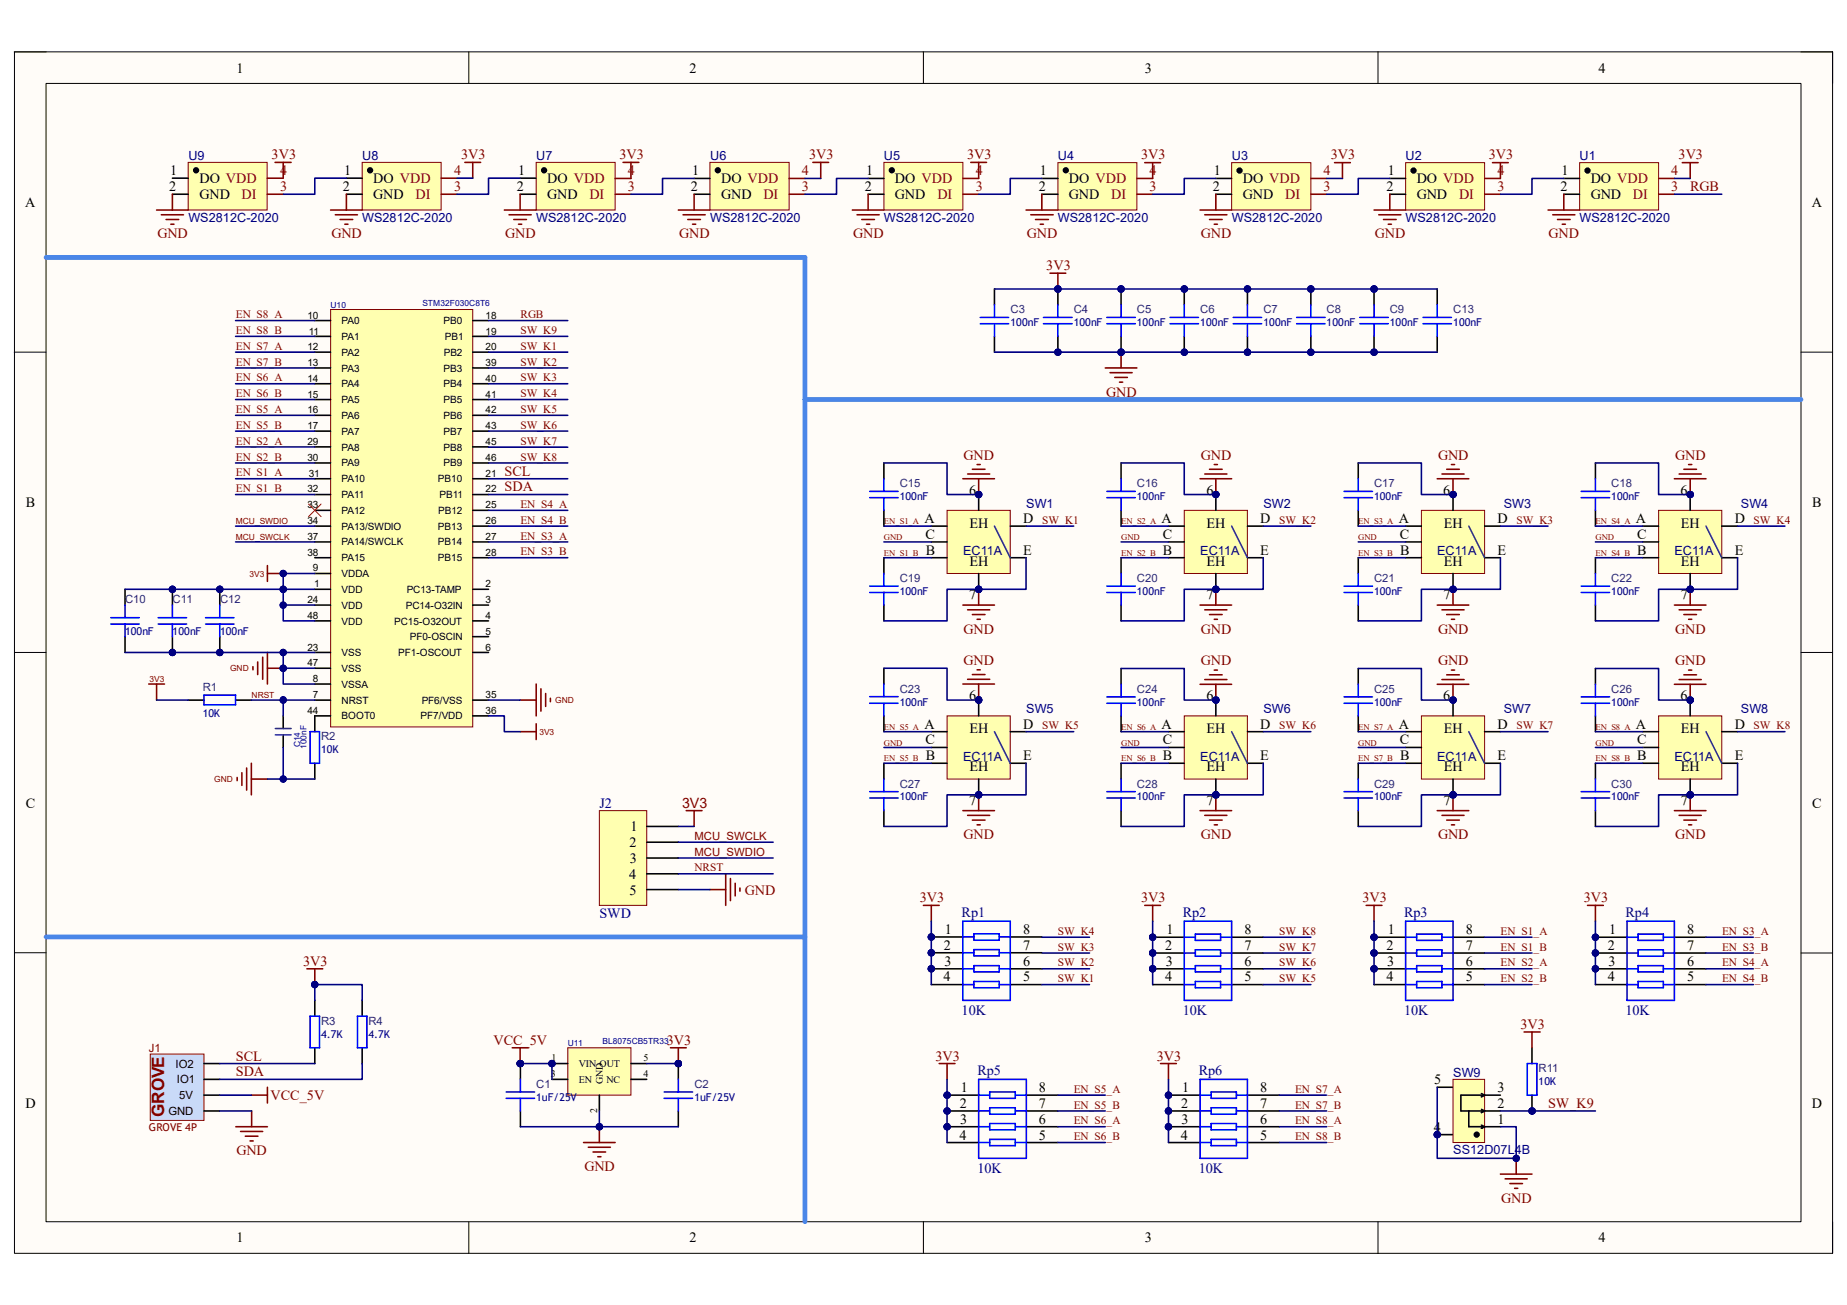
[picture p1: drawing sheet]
<svg xmlns="http://www.w3.org/2000/svg" width="297mm" height="210mm" viewBox="0 0 297 210" stroke-linecap="round" stroke-linejoin="round" font-family="sans-serif">
<defs><g id="words">
<text font-size="2.8" fill="#800000" x="26.4" y="179.7" transform="rotate(-90 26.4 179.7)">GROVE</text>
<g font-size="2.3">
<text x="38" y="11.7">1</text>
<text x="110.9" y="11.7">2</text>
<text x="184.1" y="11.7">3</text>
<text x="257.1" y="11.7">4</text>
<text x="27.4" y="28.2">1</text>
<text x="32.1" y="29.5">DO VDD</text>
<text x="55.4" y="28.2">1</text>
<text x="60" y="29.5">DO VDD</text>
<text x="83.3" y="28.2">1</text>
<text x="88" y="29.5">DO VDD</text>
<text x="111.3" y="28.2">1</text>
<text x="116" y="29.5">DO VDD</text>
<text x="139.3" y="28.2">1</text>
<text x="143.9" y="29.5">DO VDD</text>
<text x="167.2" y="28.2">1</text>
<text x="171.9" y="29.5">DO VDD</text>
<text x="195.2" y="28.2">1</text>
<text x="199.9" y="29.5">DO VDD</text>
<text x="223.2" y="28.2">1</text>
<text x="227.8" y="29.5">DO VDD</text>
<text x="251.1" y="28.2">1</text>
<text x="255.8" y="29.5">DO VDD</text>
<text x="4.1" y="33.3">A</text>
<text x="27.2" y="30.7">2</text>
<text x="32.1" y="32">GND</text>
<text x="55.2" y="30.7">2</text>
<text x="60" y="32">GND</text>
<text x="83.1" y="30.7">2</text>
<text x="88" y="32">GND</text>
<text x="111.1" y="30.7">2</text>
<text x="116" y="32">GND</text>
<text x="139.1" y="30.7">2</text>
<text x="143.9" y="32">GND</text>
<text x="167" y="30.7">2</text>
<text x="171.9" y="32">GND</text>
<text x="195" y="30.7">2</text>
<text x="199.9" y="32">GND</text>
<text x="223" y="30.7">2</text>
<text x="227.8" y="32">GND</text>
<text x="250.9" y="30.7">2</text>
<text x="255.8" y="32">GND</text>
<text x="291.4" y="33.3">A</text>
<text x="4.1" y="81.6">B</text>
<text x="155.9" y="79.5">6</text>
<text x="194" y="79.5">6</text>
<text x="232.1" y="79.5">6</text>
<text x="270.3" y="79.5">6</text>
<text x="291.5" y="81.6">B</text>
<text x="148.7" y="84.2">A</text>
<text x="148.8" y="86.7">C</text>
<text x="148.9" y="89.2">B</text>
<text x="155.9" y="84.9">EH</text>
<text x="164.5" y="89.2">E</text>
<text x="164.5" y="84.2">D</text>
<text x="186.8" y="84.2">A</text>
<text x="187" y="86.7">C</text>
<text x="187" y="89.2">B</text>
<text x="194.1" y="84.9">EH</text>
<text x="202.7" y="89.2">E</text>
<text x="202.7" y="84.2">D</text>
<text x="225" y="84.2">A</text>
<text x="225.1" y="86.7">C</text>
<text x="225.2" y="89.2">B</text>
<text x="232.2" y="84.9">EH</text>
<text x="240.8" y="89.2">E</text>
<text x="240.8" y="84.2">D</text>
<text x="263.1" y="84.2">A</text>
<text x="263.3" y="86.7">C</text>
<text x="263.3" y="89.2">B</text>
<text x="270.3" y="84.9">EH</text>
<text x="279" y="89.2">E</text>
<text x="279" y="84.2">D</text>
<text x="155.9" y="91">EH</text>
<text x="194.1" y="91">EH</text>
<text x="232.2" y="91">EH</text>
<text x="270.3" y="91">EH</text>
<text x="155.9" y="96.4">7</text>
<text x="194" y="96.4">7</text>
<text x="232.2" y="96.4">7</text>
<text x="270.3" y="96.4">7</text>
<text x="155.9" y="112.6">6</text>
<text x="194" y="112.6">6</text>
<text x="232.1" y="112.6">6</text>
<text x="270.3" y="112.6">6</text>
<text x="148.7" y="117.2">A</text>
<text x="148.8" y="119.7">C</text>
<text x="155.9" y="117.9">EH</text>
<text x="164.5" y="117.2">D</text>
<text x="186.8" y="117.2">A</text>
<text x="187" y="119.7">C</text>
<text x="194.1" y="117.9">EH</text>
<text x="202.7" y="117.2">D</text>
<text x="225" y="117.2">A</text>
<text x="225.1" y="119.7">C</text>
<text x="232.2" y="117.9">EH</text>
<text x="240.8" y="117.2">D</text>
<text x="263.1" y="117.2">A</text>
<text x="263.3" y="119.7">C</text>
<text x="270.3" y="117.9">EH</text>
<text x="279" y="117.2">D</text>
<text x="148.9" y="122.3">B</text>
<text x="155.9" y="124">EH</text>
<text x="164.5" y="122.3">E</text>
<text x="187" y="122.3">B</text>
<text x="194.1" y="124">EH</text>
<text x="202.7" y="122.3">E</text>
<text x="225.2" y="122.3">B</text>
<text x="232.2" y="124">EH</text>
<text x="240.8" y="122.3">E</text>
<text x="263.3" y="122.3">B</text>
<text x="270.3" y="124">EH</text>
<text x="279" y="122.3">E</text>
<text x="4.1" y="129.9">C</text>
<text x="155.9" y="129.4">7</text>
<text x="194" y="129.4">7</text>
<text x="232.2" y="129.4">7</text>
<text x="270.3" y="129.4">7</text>
<text x="291.5" y="129.9">C</text>
<text x="101.2" y="136.3">2</text>
<text x="101.4" y="133.7">1</text>
<text x="101.2" y="141.4">4</text>
<text x="101.3" y="143.9">5</text>
<text x="101.3" y="138.8">3</text>
<text x="151.8" y="152.8">2</text>
<text x="151.9" y="155.3">3</text>
<text x="152" y="150.2">1</text>
<text x="164.5" y="150.2">8</text>
<text x="164.5" y="152.8">7</text>
<text x="164.5" y="155.3">6</text>
<text x="187.4" y="152.8">2</text>
<text x="187.5" y="155.3">3</text>
<text x="187.6" y="150.2">1</text>
<text x="200.1" y="150.2">8</text>
<text x="200.1" y="152.8">7</text>
<text x="200.1" y="155.3">6</text>
<text x="223" y="152.8">2</text>
<text x="223.1" y="155.3">3</text>
<text x="223.2" y="150.2">1</text>
<text x="235.8" y="150.2">8</text>
<text x="235.8" y="152.8">7</text>
<text x="235.8" y="155.3">6</text>
<text x="258.6" y="152.8">2</text>
<text x="258.7" y="155.3">3</text>
<text x="258.8" y="150.2">1</text>
<text x="271.3" y="150.2">8</text>
<text x="271.3" y="152.8">7</text>
<text x="271.3" y="155.3">6</text>
<text x="151.8" y="157.9">4</text>
<text x="164.5" y="157.9">5</text>
<text x="187.4" y="157.9">4</text>
<text x="200.1" y="157.9">5</text>
<text x="223" y="157.9">4</text>
<text x="235.8" y="157.9">5</text>
<text x="258.6" y="157.9">4</text>
<text x="271.3" y="157.9">5</text>
<text x="4.1" y="178.2">D</text>
<text x="154.3" y="178.2">2</text>
<text x="154.5" y="175.7">1</text>
<text x="167.1" y="175.7">8</text>
<text x="167.1" y="178.2">7</text>
<text x="189.9" y="178.2">2</text>
<text x="190.1" y="175.7">1</text>
<text x="202.7" y="175.7">8</text>
<text x="202.7" y="178.2">7</text>
<text x="230.7" y="174.4">5</text>
<text x="240.8" y="175.7">3</text>
<text x="240.8" y="178.2">2</text>
<text x="291.4" y="178.2">D</text>
<text x="154.3" y="183.3">4</text>
<text x="154.4" y="180.8">3</text>
<text x="167.1" y="180.8">6</text>
<text x="167.1" y="183.3">5</text>
<text x="189.9" y="183.3">4</text>
<text x="190" y="180.8">3</text>
<text x="202.7" y="180.8">6</text>
<text x="202.7" y="183.3">5</text>
<text x="230.6" y="182">4</text>
<text x="240.8" y="180.8">1</text>
<text x="38" y="199.8">1</text>
<text x="110.9" y="199.8">2</text>
<text x="184.1" y="199.8">3</text>
<text x="257.1" y="199.8">4</text>
</g>
<g font-size="2.3" fill="#800000">
<text x="43.7" y="25.7">3V3</text>
<text x="74.2" y="25.7">3V3</text>
<text x="99.6" y="25.7">3V3</text>
<text x="130.1" y="25.7">3V3</text>
<text x="155.5" y="25.7">3V3</text>
<text x="183.5" y="25.7">3V3</text>
<text x="214" y="25.7">3V3</text>
<text x="239.4" y="25.7">3V3</text>
<text x="270" y="25.7">3V3</text>
<text x="271.8" y="30.7">RGB</text>
<text x="25.3" y="38.4">GND</text>
<text x="53.3" y="38.4">GND</text>
<text x="81.2" y="38.4">GND</text>
<text x="109.2" y="38.4">GND</text>
<text x="137.2" y="38.4">GND</text>
<text x="165.1" y="38.4">GND</text>
<text x="193.1" y="38.4">GND</text>
<text x="221.1" y="38.4">GND</text>
<text x="249" y="38.4">GND</text>
<text x="168.3" y="43.5">3V3</text>
<text x="177.9" y="63.8">GND</text>
<text x="81.1" y="76.5">SCL</text>
<text x="155" y="74">GND</text>
<text x="193.1" y="74">GND</text>
<text x="231.3" y="74">GND</text>
<text x="269.4" y="74">GND</text>
<text x="81.1" y="79">SDA</text>
<text x="155" y="101.9">GND</text>
<text x="193.1" y="101.9">GND</text>
<text x="231.3" y="101.9">GND</text>
<text x="269.4" y="101.9">GND</text>
<text x="155" y="107">GND</text>
<text x="193.1" y="107">GND</text>
<text x="231.3" y="107">GND</text>
<text x="269.4" y="107">GND</text>
<text x="109.7" y="129.9">3V3</text>
<text x="155" y="135">GND</text>
<text x="193.1" y="135">GND</text>
<text x="231.3" y="135">GND</text>
<text x="269.4" y="135">GND</text>
<text x="119.8" y="143.9">GND</text>
<text x="147.9" y="145.2">3V3</text>
<text x="183.5" y="145.2">3V3</text>
<text x="219.1" y="145.2">3V3</text>
<text x="254.7" y="145.2">3V3</text>
<text x="48.8" y="155.3">3V3</text>
<text x="244.5" y="165.5">3V3</text>
<text x="37.9" y="170.6">SCL</text>
<text x="37.9" y="173.1">SDA</text>
<text x="79.4" y="168.1">VCC_5V</text>
<text x="107.2" y="168.1">3V3</text>
<text x="150.4" y="170.6">3V3</text>
<text x="186.1" y="170.6">3V3</text>
<text x="43.5" y="177">VCC_5V</text>
<text x="249" y="178.2">SW_K9</text>
<text x="38" y="185.8">GND</text>
<text x="94" y="188.4">GND</text>
<text x="241.4" y="193.5">GND</text>
</g>
<g font-size="2.3" fill="#980000">
<text x="45" y="28.2">4</text>
<text x="73" y="28.2">4</text>
<text x="101" y="28.2">4</text>
<text x="128.9" y="28.2">4</text>
<text x="156.9" y="28.2">4</text>
<text x="184.9" y="28.2">4</text>
<text x="212.8" y="28.2">4</text>
<text x="240.8" y="28.2">4</text>
<text x="268.8" y="28.2">4</text>
<text x="38.9" y="32">DI</text>
<text x="45" y="30.7">3</text>
<text x="66.8" y="32">DI</text>
<text x="73" y="30.7">3</text>
<text x="94.8" y="32">DI</text>
<text x="101" y="30.7">3</text>
<text x="122.8" y="32">DI</text>
<text x="128.9" y="30.7">3</text>
<text x="150.7" y="32">DI</text>
<text x="156.9" y="30.7">3</text>
<text x="178.7" y="32">DI</text>
<text x="184.9" y="30.7">3</text>
<text x="206.7" y="32">DI</text>
<text x="212.8" y="30.7">3</text>
<text x="234.7" y="32">DI</text>
<text x="240.8" y="30.7">3</text>
<text x="262.6" y="32">DI</text>
<text x="268.8" y="30.7">3</text>
</g>
<g font-size="2.3" fill="#000080">
<text x="96.4" y="129.9">J2</text>
<text x="96.4" y="147.7">SWD</text>
<text x="154.6" y="147.4">Rp1</text>
<text x="190.2" y="147.4">Rp2</text>
<text x="225.8" y="147.4">Rp3</text>
<text x="261.4" y="147.4">Rp4</text>
<text x="154.6" y="163.2">10K</text>
<text x="190.2" y="163.2">10K</text>
<text x="225.8" y="163.2">10K</text>
<text x="261.4" y="163.2">10K</text>
<text x="157.2" y="172.9">Rp5</text>
<text x="192.8" y="172.9">Rp6</text>
<text x="157.2" y="188.6">10K</text>
<text x="192.8" y="188.6">10K</text>
</g>
<g font-size="2" fill="#000080">
<text x="30.3" y="25.7">U9</text>
<text x="58.2" y="25.7">U8</text>
<text x="86.2" y="25.7">U7</text>
<text x="114.2" y="25.7">U6</text>
<text x="142.2" y="25.7">U5</text>
<text x="170.1" y="25.7">U4</text>
<text x="198.1" y="25.7">U3</text>
<text x="226.1" y="25.7">U2</text>
<text x="254" y="25.7">U1</text>
<text x="30.3" y="35.6">WS2812C-2020</text>
<text x="58.2" y="35.6">WS2812C-2020</text>
<text x="86.2" y="35.6">WS2812C-2020</text>
<text x="114.2" y="35.6">WS2812C-2020</text>
<text x="142.2" y="35.6">WS2812C-2020</text>
<text x="170.1" y="35.6">WS2812C-2020</text>
<text x="198.1" y="35.6">WS2812C-2020</text>
<text x="226.1" y="35.6">WS2812C-2020</text>
<text x="254" y="35.6">WS2812C-2020</text>
<text x="165.1" y="81.7">SW1</text>
<text x="203.2" y="81.7">SW2</text>
<text x="241.8" y="81.7">SW3</text>
<text x="280" y="81.7">SW4</text>
<text x="154.9" y="89.3">EC11A</text>
<text x="193" y="89.3">EC11A</text>
<text x="231.1" y="89.3">EC11A</text>
<text x="269.3" y="89.3">EC11A</text>
<text x="165.1" y="114.7">SW5</text>
<text x="203.2" y="114.7">SW6</text>
<text x="241.8" y="114.7">SW7</text>
<text x="280" y="114.7">SW8</text>
<text x="154.9" y="122.3">EC11A</text>
<text x="193" y="122.3">EC11A</text>
<text x="231.1" y="122.3">EC11A</text>
<text x="269.3" y="122.3">EC11A</text>
<text x="233.7" y="173.2">SW9</text>
<text x="233.7" y="185.6">SS12D07L4B</text>
</g>
<g font-size="1.8" fill="#800000">
<text x="37.9" y="51.2">EN_S8_A</text>
<text x="37.9" y="53.7">EN_S8_B</text>
<text x="83.7" y="51.2">RGB</text>
<text x="83.7" y="53.7">SW_K9</text>
<text x="37.9" y="56.3">EN_S7_A</text>
<text x="37.9" y="58.8">EN_S7_B</text>
<text x="83.7" y="58.8">SW_K2</text>
<text x="83.7" y="56.3">SW_K1</text>
<text x="37.9" y="61.3">EN_S6_A</text>
<text x="37.9" y="63.9">EN_S6_B</text>
<text x="83.7" y="61.3">SW_K3</text>
<text x="83.7" y="63.9">SW_K4</text>
<text x="37.9" y="66.4">EN_S5_A</text>
<text x="37.9" y="69">EN_S5_B</text>
<text x="37.9" y="71.5">EN_S2_A</text>
<text x="83.7" y="71.5">SW_K7</text>
<text x="83.7" y="69">SW_K6</text>
<text x="83.7" y="66.4">SW_K5</text>
<text x="37.9" y="74.1">EN_S2_B</text>
<text x="37.9" y="76.6">EN_S1_A</text>
<text x="83.7" y="74.1">SW_K8</text>
<text x="37.9" y="79.2">EN_S1_B</text>
<text x="83.7" y="81.7">EN_S4_A</text>
<text x="83.7" y="84.2">EN_S4_B</text>
<text x="83.7" y="86.8">EN_S3_A</text>
<text x="83.7" y="89.3">EN_S3_B</text>
<text x="167.6" y="84.2">SW_K1</text>
<text x="205.7" y="84.2">SW_K2</text>
<text x="243.9" y="84.2">SW_K3</text>
<text x="282" y="84.2">SW_K4</text>
<text x="167.6" y="117.3">SW_K5</text>
<text x="205.7" y="117.3">SW_K6</text>
<text x="243.9" y="117.3">SW_K7</text>
<text x="282" y="117.3">SW_K8</text>
<text x="111.7" y="135.1">MCU_SWCLK</text>
<text x="111.7" y="137.6">MCU_SWDIO</text>
<text x="111.7" y="140.2">NRST</text>
<text x="170.1" y="155.4">SW_K2</text>
<text x="170.1" y="152.9">SW_K3</text>
<text x="170.1" y="150.3">SW_K4</text>
<text x="205.7" y="155.4">SW_K6</text>
<text x="205.7" y="152.9">SW_K7</text>
<text x="205.7" y="150.3">SW_K8</text>
<text x="241.3" y="155.4">EN_S2_A</text>
<text x="241.3" y="152.9">EN_S1_B</text>
<text x="241.3" y="150.3">EN_S1_A</text>
<text x="276.9" y="155.4">EN_S4_A</text>
<text x="276.9" y="152.9">EN_S3_B</text>
<text x="276.9" y="150.3">EN_S3_A</text>
<text x="170.1" y="158">SW_K1</text>
<text x="205.7" y="158">SW_K5</text>
<text x="241.3" y="158">EN_S2_B</text>
<text x="276.9" y="158">EN_S4_B</text>
<text x="24" y="169.2">J1</text>
<text x="172.7" y="178.3">EN_S5_B</text>
<text x="172.7" y="175.8">EN_S5_A</text>
<text x="208.3" y="178.3">EN_S7_B</text>
<text x="208.3" y="175.8">EN_S7_A</text>
<text x="172.7" y="183.4">EN_S6_B</text>
<text x="172.7" y="180.8">EN_S6_A</text>
<text x="208.3" y="183.4">EN_S8_B</text>
<text x="208.3" y="180.8">EN_S8_A</text>
</g>
<g font-size="1.8" fill="#351c75">
<text x="162.5" y="50.4">C3</text>
<text x="172.7" y="50.4">C4</text>
<text x="182.8" y="50.4">C5</text>
<text x="193" y="50.4">C6</text>
<text x="203.2" y="50.4">C7</text>
<text x="213.4" y="50.4">C8</text>
<text x="223.5" y="50.4">C9</text>
<text x="233.7" y="50.4">C13</text>
<text x="144.7" y="78.4">C15</text>
<text x="182.8" y="78.4">C16</text>
<text x="221" y="78.4">C17</text>
<text x="259.1" y="78.4">C18</text>
<text x="144.7" y="93.6">C19</text>
<text x="182.8" y="93.6">C20</text>
<text x="221" y="93.6">C21</text>
<text x="259.1" y="93.6">C22</text>
<text x="20.1" y="96.9">C10</text>
<text x="27.8" y="96.9">C11</text>
<text x="35.4" y="96.9">C12</text>
<text x="32.6" y="111.2">R1</text>
<text x="144.7" y="111.5">C23</text>
<text x="182.8" y="111.5">C24</text>
<text x="221" y="111.5">C25</text>
<text x="259.1" y="111.5">C26</text>
<text x="51.6" y="119.1">R2</text>
<text x="144.7" y="126.7">C27</text>
<text x="182.8" y="126.7">C28</text>
<text x="221" y="126.7">C29</text>
<text x="259.1" y="126.7">C30</text>
<text x="51.6" y="164.8">R3</text>
<text x="59.3" y="164.8">R4</text>
<text x="247.4" y="172.5">R11</text>
<text x="86.2" y="175">C1</text>
<text x="111.7" y="175">C2</text>
</g>
<g font-size="1.8">
<text x="28.2" y="171.7">IO2</text>
<text x="27.1" y="179.3">GND</text>
<text x="28.4" y="174.2">IO1</text>
<text x="28.8" y="176.8">5V</text>
</g>
<g font-size="1.7" fill="#000080">
<text x="162.5" y="52.5">100nF</text>
<text x="172.7" y="52.5">100nF</text>
<text x="182.8" y="52.5">100nF</text>
<text x="193" y="52.5">100nF</text>
<text x="203.2" y="52.5">100nF</text>
<text x="213.4" y="52.5">100nF</text>
<text x="223.5" y="52.5">100nF</text>
<text x="233.7" y="52.5">100nF</text>
<text x="144.7" y="80.4">100nF</text>
<text x="182.8" y="80.4">100nF</text>
<text x="221" y="80.4">100nF</text>
<text x="259.1" y="80.4">100nF</text>
<text x="144.7" y="95.7">100nF</text>
<text x="182.8" y="95.7">100nF</text>
<text x="221" y="95.7">100nF</text>
<text x="259.1" y="95.7">100nF</text>
<text x="20.1" y="102.1">100nF</text>
<text x="27.8" y="102.1">100nF</text>
<text x="35.4" y="102.1">100nF</text>
<text x="144.7" y="113.5">100nF</text>
<text x="182.8" y="113.5">100nF</text>
<text x="221" y="113.5">100nF</text>
<text x="259.1" y="113.5">100nF</text>
<text x="32.6" y="115.3">10K</text>
<text x="51.6" y="121.1">10K</text>
<text x="144.7" y="128.7">100nF</text>
<text x="182.8" y="128.7">100nF</text>
<text x="221" y="128.7">100nF</text>
<text x="259.1" y="128.7">100nF</text>
<text x="51.6" y="166.9">4.7K</text>
<text x="59.3" y="166.9">4.7K</text>
<text x="86.2" y="177">1uF/25V</text>
<text x="111.7" y="177">1uF/25V</text>
<text x="247.4" y="174.5">10K</text>
</g>
<text font-size="1.7" fill="#800000" x="24" y="181.9">GROVE 4P</text>
<g font-size="1.6">
<text x="49.4" y="51.3">10</text>
<text x="49.7" y="53.8">11</text>
<text x="54.9" y="52.2">PA0</text>
<text x="71.3" y="52.2">PB0</text>
<text x="78.1" y="53.8">19</text>
<text x="78.1" y="51.3">18</text>
<text x="49.4" y="56.3">12</text>
<text x="49.4" y="58.9">13</text>
<text x="54.9" y="54.7">PA1</text>
<text x="54.9" y="57.2">PA2</text>
<text x="54.9" y="59.8">PA3</text>
<text x="71.3" y="59.8">PB3</text>
<text x="71.4" y="57.2">PB2</text>
<text x="71.5" y="54.7">PB1</text>
<text x="78.1" y="58.9">39</text>
<text x="78.1" y="56.3">20</text>
<text x="49.4" y="61.4">14</text>
<text x="49.4" y="64">15</text>
<text x="54.9" y="62.3">PA4</text>
<text x="54.9" y="64.9">PA5</text>
<text x="71.3" y="62.3">PB4</text>
<text x="71.3" y="64.9">PB5</text>
<text x="78.1" y="61.4">40</text>
<text x="78.1" y="64">41</text>
<text x="49.4" y="66.5">16</text>
<text x="49.4" y="69">17</text>
<text x="49.4" y="71.6">29</text>
<text x="54.9" y="67.4">PA6</text>
<text x="54.9" y="69.9">PA7</text>
<text x="71.3" y="67.4">PB6</text>
<text x="71.3" y="69.9">PB7</text>
<text x="78.1" y="66.5">42</text>
<text x="78.1" y="69">43</text>
<text x="78.1" y="71.6">45</text>
<text x="49.4" y="74.1">30</text>
<text x="49.7" y="76.7">31</text>
<text x="54.9" y="72.5">PA8</text>
<text x="54.9" y="75">PA9</text>
<text x="54.9" y="77.6">PA10</text>
<text x="70.4" y="77.6">PB10</text>
<text x="71.3" y="72.5">PB8</text>
<text x="71.3" y="75">PB9</text>
<text x="78.1" y="74.1">46</text>
<text x="78.1" y="76.7">21</text>
<text x="49.4" y="79.2">32</text>
<text x="49.4" y="81.7">33</text>
<text x="54.9" y="80.1">PA11</text>
<text x="54.9" y="82.6">PA12</text>
<text x="70.5" y="82.6">PB12</text>
<text x="70.7" y="80.1">PB11</text>
<text x="78.1" y="81.7">25</text>
<text x="78.1" y="79.2">22</text>
<text x="49.4" y="84.3">34</text>
<text x="49.4" y="86.8">37</text>
<text x="49.4" y="89.4">38</text>
<text x="54.9" y="85.2">PA13/SWDIO</text>
<text x="54.9" y="87.7">PA14/SWCLK</text>
<text x="70.4" y="85.2">PB13</text>
<text x="70.4" y="87.7">PB14</text>
<text x="78.1" y="84.3">26</text>
<text x="78.1" y="86.8">27</text>
<text x="78.1" y="89.4">28</text>
<text x="50.3" y="91.9">9</text>
<text x="50.5" y="94.5">1</text>
<text x="54.9" y="95.4">VDD</text>
<text x="54.9" y="92.8">VDDA</text>
<text x="54.9" y="90.3">PA15</text>
<text x="65.4" y="95.4">PC13-TAMP</text>
<text x="70.4" y="90.3">PB15</text>
<text x="78.1" y="94.5">2</text>
<text x="49.4" y="97">24</text>
<text x="49.4" y="99.6">48</text>
<text x="54.9" y="97.9">VDD</text>
<text x="54.9" y="100.5">VDD</text>
<text x="63.4" y="100.5">PC15-O32OUT</text>
<text x="65.3" y="97.9">PC14-O32IN</text>
<text x="78.1" y="99.6">4</text>
<text x="78.1" y="97">3</text>
<text x="49.4" y="104.6">23</text>
<text x="49.4" y="107.2">47</text>
<text x="54.9" y="105.5">VSS</text>
<text x="64" y="105.5">PF1-OSCOUT</text>
<text x="65.9" y="103">PF0-OSCIN</text>
<text x="78.1" y="102.1">5</text>
<text x="78.1" y="104.6">6</text>
<text x="50.3" y="112.3">7</text>
<text x="50.3" y="109.7">8</text>
<text x="54.9" y="113.2">NRST</text>
<text x="54.9" y="110.6">VSSA</text>
<text x="54.9" y="108.1">VSS</text>
<text x="67.8" y="113.2">PF6/VSS</text>
<text x="78.1" y="112.3">35</text>
<text x="49.4" y="114.8">44</text>
<text x="54.9" y="115.7">BOOT0</text>
<text x="67.6" y="115.7">PF7/VDD</text>
<text x="78.1" y="114.8">36</text>
<text x="88.6" y="173.3">3</text>
<text x="88.7" y="170.7">1</text>
<text x="93.1" y="171.6">VIN OUT</text>
<text x="103.5" y="173.3">4</text>
<text x="103.5" y="170.7">5</text>
<text x="93.1" y="174.2">EN</text>
<text x="96.1" y="178.9" transform="rotate(-90 96.1 178.9)">2</text>
<text x="96.9" y="174.4" transform="rotate(-90 96.9 174.4)">GND</text>
<text x="97.5" y="174.2">NC</text>
</g>
<g font-size="1.4" fill="#000080">
<text x="53.2" y="49.5">U10</text>
<text x="67.9" y="49.3">STM32F030C8T6</text>
<text x="48.3" y="120.2" transform="rotate(-90 48.3 120.2)">C14</text>
<text x="49.3" y="120.5" transform="rotate(-90 49.3 120.5)">100nF</text>
<text x="96.9" y="168">BL8075CB5TR33</text>
<text x="91.3" y="168.2">U11</text>
</g>
<g font-size="1.4" fill="#800000">
<text x="37.9" y="86.9">MCU_SWCLK</text>
<text x="37.9" y="84.3">MCU_SWDIO</text>
<text x="142.2" y="86.9">GND</text>
<text x="142.2" y="84.3">EN_S1_A</text>
<text x="142.2" y="89.4">EN_S1_B</text>
<text x="180.3" y="86.9">GND</text>
<text x="180.3" y="84.3">EN_S2_A</text>
<text x="180.3" y="89.4">EN_S2_B</text>
<text x="218.4" y="86.9">GND</text>
<text x="218.4" y="84.3">EN_S3_A</text>
<text x="218.4" y="89.4">EN_S3_B</text>
<text x="256.6" y="86.9">GND</text>
<text x="256.6" y="84.3">EN_S4_A</text>
<text x="256.6" y="89.4">EN_S4_B</text>
<text x="40.1" y="92.8">3V3</text>
<text x="37" y="108">GND</text>
<text x="24" y="109.8">3V3</text>
<text x="40.5" y="112.3">NRST</text>
<text x="89.3" y="113.1">GND</text>
<text x="86.7" y="118.2">3V3</text>
<text x="142.2" y="119.9">GND</text>
<text x="142.2" y="117.4">EN_S5_A</text>
<text x="180.3" y="119.9">GND</text>
<text x="180.3" y="117.4">EN_S6_A</text>
<text x="218.4" y="119.9">GND</text>
<text x="218.4" y="117.4">EN_S7_A</text>
<text x="256.6" y="119.9">GND</text>
<text x="256.6" y="117.4">EN_S8_A</text>
<text x="34.5" y="125.8">GND</text>
<text x="142.2" y="122.5">EN_S5_B</text>
<text x="180.3" y="122.5">EN_S6_B</text>
<text x="218.4" y="122.5">EN_S7_B</text>
<text x="256.6" y="122.5">EN_S8_B</text>
</g>
</g></defs>
<path d="M2.3 8.3h292.4v193.3h-292.4z" fill-rule="evenodd" fill="#fffcf8"/>
<path d="M2.3 8.3h292.4v193.3h-292.4z" fill="none" stroke="#000" stroke-width=".16"/>
<path d="M7.4 13.4h282.2v183.1h-282.2z" fill-rule="evenodd" fill="#fffcf8"/>
<g fill="none" stroke="#000" stroke-width=".16">
<path d="M2.3 8.3h5.1M7.4 13.4h282.2v183.1h-282.2zM75.4 8.3v5.1M148.5 8.3v5.1M221.6 8.3v5.1M289.6 8.3h5.1v5.1M2.3 56.6h5.1M289.6 56.6h5.1M2.3 104.9h5.1M289.6 104.9h5.1M2.3 153.2h5.1M289.6 153.3h5.1"/>
<path d="M75.4 196.5v5.1M148.5 196.5v5.1M221.6 196.5v5.1M294.7 196.5v5.1"/>
</g>
<path d="M254 26.2h12.7v7.6h-12.7z" fill-rule="evenodd" fill="#ffffb0"/>
<path d="M254 26.2h12.7v7.6h-12.7z" fill="none" stroke="#800000" stroke-width=".16"/>
<circle cx="255.3" cy="27.4" r=".38" fill="#000"/>
<g fill="none" stroke="#000" stroke-width=".25">
<path d="M251.5 28.7h2.5M251.5 31.2h2.5"/>
<circle cx="255.3" cy="27.4" r=".38"/>
</g>
<path d="M266.7 31.2h2.6M266.7 28.7h2.6" fill="none" stroke="#980000" stroke-width=".25"/>
<path d="M226.1 26.2h12.7v7.6h-12.7z" fill-rule="evenodd" fill="#ffffb0"/>
<path d="M226.1 26.2h12.7v7.6h-12.7z" fill="none" stroke="#800000" stroke-width=".16"/>
<circle cx="227.3" cy="27.4" r=".38" fill="#000"/>
<g fill="none" stroke="#000" stroke-width=".25">
<path d="M223.5 28.7h2.6M223.5 31.2h2.6"/>
<circle cx="227.3" cy="27.4" r=".38"/>
</g>
<path d="M238.8 31.2h2.5M238.8 28.7h2.5" fill="none" stroke="#980000" stroke-width=".25"/>
<g fill="none" stroke="#800000" stroke-width=".25">
<path d="M221 33.8h5.1M221.7 34.5h3.6M222.5 35.3h2M223.3 36.1h.5M223.5 31.2v2.6M240 26.2h2.6M241.3 26.2v2.5M249 33.8h5M249.7 34.5h3.6M250.5 35.3h2M251.2 36.1h.6M251.5 31.2v2.6"/>
<path d="M270.5 26.2h2.6M271.8 26.2v2.5"/>
</g>
<path d="M198.1 26.2h12.7v7.6h-12.7z" fill-rule="evenodd" fill="#ffffb0"/>
<path d="M198.1 26.2h12.7v7.6h-12.7z" fill="none" stroke="#800000" stroke-width=".16"/>
<circle cx="199.3" cy="27.4" r=".38" fill="#000"/>
<g fill="none" stroke="#000" stroke-width=".25">
<path d="M195.5 28.7h2.6M195.5 31.2h2.6"/>
<circle cx="199.3" cy="27.4" r=".38"/>
</g>
<path d="M210.8 31.2h2.6M210.8 28.7h2.6" fill="none" stroke="#980000" stroke-width=".25"/>
<path d="M170.1 26.2h12.7v7.6h-12.7z" fill-rule="evenodd" fill="#ffffb0"/>
<path d="M170.1 26.2h12.7v7.6h-12.7z" fill="none" stroke="#800000" stroke-width=".16"/>
<circle cx="171.4" cy="27.4" r=".38" fill="#000"/>
<g fill="none" stroke="#000" stroke-width=".25">
<path d="M167.6 28.7h2.5M167.6 31.2h2.5"/>
<circle cx="171.4" cy="27.4" r=".38"/>
</g>
<path d="M182.8 31.2h2.6M182.8 28.7h2.6" fill="none" stroke="#980000" stroke-width=".25"/>
<g fill="none" stroke="#800000" stroke-width=".25">
<path d="M165 33.8h5.1M165.8 34.5h3.6M166.5 35.3h2.1M167.3 36.1h.5M167.6 31.2v2.6M184.1 26.2h2.5M185.4 26.2v2.5M193 33.8h5.1M193.8 34.5h3.5M194.5 35.3h2.1M195.3 36.1h.5M195.5 31.2v2.6"/>
<path d="M214.6 26.2h2.6M215.9 26.2v2.5"/>
</g>
<path d="M142.2 26.1h12.7v7.7h-12.7z" fill-rule="evenodd" fill="#ffffb0"/>
<path d="M142.2 26.1h12.7v7.7h-12.7z" fill="none" stroke="#800000" stroke-width=".16"/>
<circle cx="143.4" cy="27.4" r=".38" fill="#000"/>
<g fill="none" stroke="#000" stroke-width=".25">
<path d="M139.6 28.7h2.6M139.6 31.2h2.6"/>
<circle cx="143.4" cy="27.4" r=".38"/>
</g>
<path d="M154.9 31.2h2.5M154.9 28.7h2.5" fill="none" stroke="#980000" stroke-width=".25"/>
<path d="M137.1 33.8h5.1M137.8 34.5h3.6M138.6 35.3h2M139.4 36.1h.5M139.6 31.2v2.6M156.1 26.1h2.6M157.4 26.1v2.6" fill="none" stroke="#800000" stroke-width=".25"/>
<path d="M114.2 26.1h12.7v7.7h-12.7z" fill-rule="evenodd" fill="#ffffb0"/>
<path d="M114.2 26.1h12.7v7.7h-12.7z" fill="none" stroke="#800000" stroke-width=".16"/>
<circle cx="115.4" cy="27.4" r=".38" fill="#000"/>
<g fill="none" stroke="#000" stroke-width=".25">
<path d="M111.6 28.7h2.6M111.6 31.2h2.6"/>
<circle cx="115.4" cy="27.4" r=".38"/>
</g>
<path d="M126.9 31.2h2.6M126.9 28.7h2.6" fill="none" stroke="#980000" stroke-width=".25"/>
<path d="M86.2 26.1h12.7v7.7h-12.7z" fill-rule="evenodd" fill="#ffffb0"/>
<path d="M86.2 26.1h12.7v7.7h-12.7z" fill="none" stroke="#800000" stroke-width=".16"/>
<circle cx="87.5" cy="27.4" r=".38" fill="#000"/>
<circle cx="87.5" cy="27.4" r=".38" fill="none" stroke="#000" stroke-width=".25"/>
<path d="M83.6 28.7h2.6M83.6 31.2h2.6" fill="none" stroke="#000" stroke-width=".26"/>
<path d="M98.9 31.2h2.6M98.9 28.7h2.6" fill="none" stroke="#980000" stroke-width=".25"/>
<path d="M100.2 26.1h2.5M101.5 26.1v2.6M109.1 33.8h5.1M109.9 34.5h3.5M110.6 35.3h2M111.4 36.1h.5M111.6 31.2v2.6M130.7 26.1h2.6M132 26.1v2.6" fill="none" stroke="#800000" stroke-width=".25"/>
<path d="M81.1 33.8h5.1M81.9 34.5h3.5M82.6 35.3h2.1M83.4 36.1h.5M83.6 31.2v2.6" fill="none" stroke="#800000" stroke-width=".26"/>
<path d="M58.2 26.1h12.7v7.7h-12.7z" fill-rule="evenodd" fill="#ffffb0"/>
<path d="M58.2 26.1h12.7v7.7h-12.7z" fill="none" stroke="#800000" stroke-width=".16"/>
<circle cx="59.5" cy="27.4" r=".38" fill="#000"/>
<g fill="none" stroke="#000" stroke-width=".26">
<path d="M55.7 28.7h2.5M55.7 31.2h2.5"/>
<circle cx="59.5" cy="27.4" r=".38"/>
</g>
<path d="M70.9 31.2h2.6M70.9 28.7h2.6" fill="none" stroke="#980000" stroke-width=".26"/>
<path d="M30.3 26.1h12.7v7.7h-12.7z" fill-rule="evenodd" fill="#ffffb0"/>
<path d="M30.3 26.1h12.7v7.7h-12.7z" fill="none" stroke="#800000" stroke-width=".16"/>
<circle cx="31.5" cy="27.4" r=".38" fill="#000"/>
<g fill="none" stroke="#000" stroke-width=".26">
<path d="M27.7 28.7h2.6M27.7 31.2h2.6"/>
<circle cx="31.5" cy="27.4" r=".38"/>
</g>
<path d="M43 31.2h2.5M43 28.7h2.5" fill="none" stroke="#980000" stroke-width=".26"/>
<g fill="none" stroke="#800000" stroke-width=".26">
<path d="M25.2 33.8h5.1M25.9 34.5h3.6M26.7 35.3h2M27.5 36.1h.5M27.7 31.2v2.6M44.2 26.1h2.6M45.5 26.1v2.6M53.2 33.8h5M53.9 34.5h3.6M54.7 35.3h2M55.5 36.1h.5M55.7 31.2v2.6"/>
<path d="M74.8 26.1h2.5M76 26.1v2.6"/>
</g>
<path d="M159.9 46.5v2.5M159.9 54.1v2.5" fill="none" stroke="#000" stroke-width=".25"/>
<path d="M157.6 52.1h4.6M157.6 51.1h4.6M159.9 49v2.1M159.9 52.1v2" fill="none" stroke="#00f" stroke-width=".25"/>
<circle cx="170.1" cy="46.5" r=".51" fill="#000080"/>
<circle cx="170.1" cy="46.5" r=".51" fill="none" stroke="#000080" stroke-width=".16"/>
<circle cx="170.1" cy="56.6" r=".5" fill="#000080"/>
<circle cx="170.1" cy="56.6" r=".5" fill="none" stroke="#000080" stroke-width=".16"/>
<path d="M170.1 46.5v2.5" fill="none" stroke="#000" stroke-width=".25"/>
<circle cx="170.1" cy="46.5" r=".51" fill="#000080"/>
<circle cx="170.1" cy="46.5" r=".51" fill="none" stroke="#000080" stroke-width=".16"/>
<path d="M170.1 54.1v2.5" fill="none" stroke="#000" stroke-width=".25"/>
<circle cx="170.1" cy="56.6" r=".5" fill="#000080"/>
<circle cx="170.1" cy="56.6" r=".5" fill="none" stroke="#000080" stroke-width=".16"/>
<path d="M167.8 52.1h4.6M167.8 51.1h4.6M170.1 49v2.1M170.1 52.1v2" fill="none" stroke="#00f" stroke-width=".25"/>
<circle cx="180.3" cy="46.5" r=".51" fill="#000080"/>
<circle cx="180.3" cy="46.5" r=".51" fill="none" stroke="#000080" stroke-width=".16"/>
<circle cx="180.3" cy="56.6" r=".51" fill="#000080"/>
<circle cx="180.3" cy="56.6" r=".51" fill="none" stroke="#000080" stroke-width=".16"/>
<path d="M180.3 46.5v2.5" fill="none" stroke="#000" stroke-width=".25"/>
<circle cx="180.3" cy="46.5" r=".51" fill="#000080"/>
<circle cx="180.3" cy="46.5" r=".51" fill="none" stroke="#000080" stroke-width=".16"/>
<path d="M180.3 54.1v2.5" fill="none" stroke="#000" stroke-width=".25"/>
<circle cx="180.3" cy="56.6" r=".51" fill="#000080"/>
<circle cx="180.3" cy="56.6" r=".51" fill="none" stroke="#000080" stroke-width=".16"/>
<path d="M178 52.1h4.6M178 51.1h4.6M180.3 49v2.1M180.3 52.1v2" fill="none" stroke="#00f" stroke-width=".25"/>
<circle cx="190.5" cy="46.5" r=".51" fill="#000080"/>
<circle cx="190.5" cy="46.5" r=".51" fill="none" stroke="#000080" stroke-width=".16"/>
<circle cx="190.5" cy="56.6" r=".51" fill="#000080"/>
<circle cx="190.5" cy="56.6" r=".51" fill="none" stroke="#000080" stroke-width=".16"/>
<path d="M190.5 46.5v2.5" fill="none" stroke="#000" stroke-width=".25"/>
<circle cx="190.5" cy="46.5" r=".51" fill="#000080"/>
<circle cx="190.5" cy="46.5" r=".51" fill="none" stroke="#000080" stroke-width=".16"/>
<path d="M190.5 54.1v2.5" fill="none" stroke="#000" stroke-width=".25"/>
<circle cx="190.5" cy="56.6" r=".51" fill="#000080"/>
<circle cx="190.5" cy="56.6" r=".51" fill="none" stroke="#000080" stroke-width=".16"/>
<path d="M188.2 52.1h4.5M188.2 51.1h4.5M190.5 49v2.1M190.5 52.1v2" fill="none" stroke="#00f" stroke-width=".25"/>
<circle cx="200.6" cy="46.5" r=".51" fill="#000080"/>
<circle cx="200.6" cy="46.5" r=".51" fill="none" stroke="#000080" stroke-width=".16"/>
<circle cx="200.6" cy="56.6" r=".51" fill="#000080"/>
<circle cx="200.6" cy="56.6" r=".51" fill="none" stroke="#000080" stroke-width=".16"/>
<path d="M200.6 46.5v2.5" fill="none" stroke="#000" stroke-width=".25"/>
<circle cx="200.6" cy="46.5" r=".51" fill="#000080"/>
<circle cx="200.6" cy="46.5" r=".51" fill="none" stroke="#000080" stroke-width=".16"/>
<path d="M200.6 54.1v2.5" fill="none" stroke="#000" stroke-width=".25"/>
<circle cx="200.6" cy="56.6" r=".51" fill="#000080"/>
<circle cx="200.6" cy="56.6" r=".51" fill="none" stroke="#000080" stroke-width=".16"/>
<path d="M198.3 52.1h4.6M198.3 51.1h4.6M200.6 49v2.1M200.6 52.1v2" fill="none" stroke="#00f" stroke-width=".25"/>
<circle cx="210.8" cy="46.5" r=".51" fill="#000080"/>
<circle cx="210.8" cy="46.5" r=".51" fill="none" stroke="#000080" stroke-width=".16"/>
<circle cx="210.8" cy="56.6" r=".5" fill="#000080"/>
<circle cx="210.8" cy="56.6" r=".5" fill="none" stroke="#000080" stroke-width=".16"/>
<path d="M210.8 46.5v2.5" fill="none" stroke="#000" stroke-width=".25"/>
<circle cx="210.8" cy="46.5" r=".51" fill="#000080"/>
<circle cx="210.8" cy="46.5" r=".51" fill="none" stroke="#000080" stroke-width=".16"/>
<path d="M210.8 54.1v2.5" fill="none" stroke="#000" stroke-width=".25"/>
<circle cx="210.8" cy="56.6" r=".5" fill="#000080"/>
<circle cx="210.8" cy="56.6" r=".5" fill="none" stroke="#000080" stroke-width=".16"/>
<path d="M208.5 52.1h4.6M208.5 51.1h4.6M210.8 49v2.1M210.8 52.1v2" fill="none" stroke="#00f" stroke-width=".25"/>
<circle cx="221" cy="46.5" r=".51" fill="#000080"/>
<circle cx="221" cy="46.5" r=".51" fill="none" stroke="#000080" stroke-width=".16"/>
<circle cx="221" cy="56.6" r=".51" fill="#000080"/>
<circle cx="221" cy="56.6" r=".51" fill="none" stroke="#000080" stroke-width=".16"/>
<path d="M221 46.5v2.5" fill="none" stroke="#000" stroke-width=".25"/>
<circle cx="221" cy="46.5" r=".51" fill="#000080"/>
<circle cx="221" cy="46.5" r=".51" fill="none" stroke="#000080" stroke-width=".16"/>
<path d="M221 54.1v2.5" fill="none" stroke="#000" stroke-width=".25"/>
<circle cx="221" cy="56.6" r=".51" fill="#000080"/>
<circle cx="221" cy="56.6" r=".51" fill="none" stroke="#000080" stroke-width=".16"/>
<path d="M218.7 52.1h4.6M218.7 51.1h4.6M221 49v2.1M221 52.1v2" fill="none" stroke="#00f" stroke-width=".25"/>
<path d="M177.8 59.2h5M178.5 59.9h3.6M180.3 56.6v2.6M179.3 60.7h2M180 61.5h.5" fill="none" stroke="#800000" stroke-width=".25"/>
<circle cx="180.3" cy="56.6" r=".51" fill="#000080"/>
<circle cx="180.3" cy="56.6" r=".51" fill="none" stroke="#000080" stroke-width=".16"/>
<path d="M168.9 43.9h2.5M170.1 43.9v2.6" fill="none" stroke="#800000" stroke-width=".25"/>
<circle cx="170.1" cy="46.5" r=".51" fill="#000080"/>
<circle cx="170.1" cy="46.5" r=".51" fill="none" stroke="#000080" stroke-width=".16"/>
<path d="M107.8 168.5h2.6M109.1 168.5v2.6" fill="none" stroke="#800000" stroke-width=".25"/>
<circle cx="109.1" cy="171.1" r=".51" fill="#000080"/>
<circle cx="109.1" cy="171.1" r=".51" fill="none" stroke="#000080" stroke-width=".16"/>
<path d="M24.2 169.5h8.6v10.7h-8.6z" fill-rule="evenodd" fill="#c9daf8"/>
<path d="M24.2 169.5h8.6v10.7h-8.6z" fill="none" stroke="#800000" stroke-width=".16"/>
<path d="M32.8 176.1h2.5M32.8 178.7h2.5M32.8 171.1h2.5M32.8 173.6h2.5" fill="none" stroke="#000" stroke-width=".25"/>
<path d="M40.5 178.7v2.5M40.5 176.1h2.5M43 174.9v2.5M37.9 181.2h5.1M38.7 182h3.5M39.5 182.8h2M40.2 183.5h.5" fill="none" stroke="#800000" stroke-width=".25"/>
<path d="M96.4 130.4h7.6v15.2h-7.6z" fill-rule="evenodd" fill="#ffffb0"/>
<path d="M96.4 130.4h7.6v15.2h-7.6z" fill="none" stroke="#800000" stroke-width=".16"/>
<path d="M104 132.9h5.1M104 135.5h5.1M104 138h5.1M104 140.5h5.1M104 143.1h5.1" fill="none" stroke="#000" stroke-width=".25"/>
<path d="M110.4 130.4h2.5M111.6 130.4v2.5M114.2 143.1h2.5M116.7 140.5v5.1M117.5 141.3v3.6M118.2 142.1v2M119 142.8v.5M82.4 168.5h2.6M83.6 168.5v2.6" fill="none" stroke="#800000" stroke-width=".25"/>
<circle cx="83.7" cy="171.1" r=".52" fill="#000080"/>
<circle cx="83.7" cy="171.1" r=".52" fill="none" stroke="#000080" stroke-width=".16"/>
<path d="M241.3 188.8h5.1M242.1 189.6h3.5M242.8 190.4h2.1M243.6 191.1h.5M243.8 186.3v2.5" fill="none" stroke="#800000" stroke-width=".25"/>
<circle cx="243.8" cy="186.3" r=".51" fill="#000080"/>
<circle cx="243.8" cy="186.3" r=".51" fill="none" stroke="#000080" stroke-width=".16"/>
<circle cx="246.4" cy="178.7" r=".51" fill="#000080"/>
<circle cx="246.4" cy="178.7" r=".51" fill="none" stroke="#000080" stroke-width=".16"/>
<path d="M246.4 168.5v2.6M246.4 176.1v2.6" fill="none" stroke="#000" stroke-width=".25"/>
<circle cx="246.4" cy="178.7" r=".51" fill="#000080"/>
<circle cx="246.4" cy="178.7" r=".51" fill="none" stroke="#000080" stroke-width=".16"/>
<path d="M228.9 52.1h4.5M228.9 51.1h4.5M231.1 49v2.1M231.1 52.1v2M245.6 171.1h1.6v5h-1.6z" fill="none" stroke="#00f" stroke-width=".25"/>
<path d="M245.1 166h2.6M246.4 166v2.5" fill="none" stroke="#800000" stroke-width=".25"/>
<path d="M231.1 46.5v2.5M231.1 54.1v2.5" fill="none" stroke="#000" stroke-width=".25"/>
<path d="M53.2 49.8h22.8v67.1h-22.8z" fill-rule="evenodd" fill="#ffffb0"/>
<path d="M53.2 49.8h22.8v67.1h-22.8z" fill="none" stroke="#800000" stroke-width=".16"/>
<g fill="none" stroke="#000" stroke-width=".25">
<path d="M50.6 94.8h2.6M50.6 97.3h2.6M50.6 99.9h2.6M50.6 92.2h2.6M50.6 87.2h2.6M50.6 89.7h2.6M76 94.8h2.6M76 97.3h2.6M76 99.9h2.6M76 87.2h2.6M76 89.7h2.6M50.6 104.9h2.6"/>
<path d="M50.6 112.6h2.6M50.6 110h2.6M50.6 115.1h2.6M50.6 107.5h2.6M76 102.4h2.6M76 104.9h2.6M76 112.6h2.6M76 115.1h2.6"/>
</g>
<g fill="none" stroke="#000" stroke-width=".26">
<path d="M50.6 59.2h2.6M50.6 51.6h2.6M50.6 54.1h2.6M50.6 56.6h2.6M76 59.2h2.6M76 51.6h2.6M76 54.1h2.6M76 56.6h2.6M50.6 77h2.6M50.6 79.5h2.6M50.6 61.7h2.6M50.6 64.3h2.6"/>
<path d="M50.6 66.8h2.6M50.6 69.3h2.6M50.6 71.9h2.6M50.6 74.5h2.6M76 77h2.6M76 79.5h2.6M76 61.7h2.6M76 64.3h2.6M76 66.8h2.6M76 69.3h2.6M76 71.9h2.6M76 74.5h2.6"/>
<path d="M50.6 84.6h2.6M50.6 82.1h2.6M76 84.6h2.6M76 82.1h2.6"/>
</g>
<path d="M40.7 107.2v.5M41.4 106.5v2M42.2 105.7v3.6M43 104.9v5.1M43 107.5h2.5" fill="none" stroke="#800000" stroke-width=".25"/>
<circle cx="45.5" cy="107.5" r=".5" fill="#000080"/>
<circle cx="45.5" cy="107.5" r=".5" fill="none" stroke="#000080" stroke-width=".16"/>
<g fill="none" stroke="#800000" stroke-width=".25">
<path d="M43 91v2.5M43 92.2h2.5M83.6 112.6h2.6M83.6 117.7h2.6M86.2 110v5.1M86.2 116.4v2.6M87 110.8v3.6M87.8 111.5v2.1M88.5 112.3v.6M38.1 125.1v.5M38.9 124.3v2M39.7 123.5v3.6"/>
<path d="M40.4 122.8v5M40.4 125.3h2.6"/>
</g>
<path d="M45.5 115.1v2.1M45.5 118.2v2" fill="none" stroke="#000" stroke-width=".25"/>
<path d="M44.3 118.2h2.5M44.3 117.2h2.5" fill="none" stroke="#0b5394" stroke-width=".25"/>
<circle cx="45.5" cy="92.2" r=".51" fill="#000080"/>
<circle cx="45.5" cy="92.2" r=".51" fill="none" stroke="#000080" stroke-width=".16"/>
<circle cx="157.4" cy="94.8" r=".51" fill="#000080"/>
<circle cx="157.4" cy="94.8" r=".51" fill="none" stroke="#000080" stroke-width=".16"/>
<circle cx="157.4" cy="79.5" r=".51" fill="#000080"/>
<circle cx="157.4" cy="79.5" r=".51" fill="none" stroke="#000080" stroke-width=".16"/>
<path d="M152.3 82.1h10.2v10.1h-10.2z" fill-rule="evenodd" fill="#ffffb0"/>
<path d="M152.3 82.1h10.2v10.1h-10.2z" fill="none" stroke="#800000" stroke-width=".16"/>
<path d="M157.4 92.2v2.6M162.5 89.7h2.5M162.5 84.6h2.5" fill="none" stroke="#000" stroke-width=".25"/>
<circle cx="157.4" cy="94.8" r=".51" fill="#000080"/>
<circle cx="157.4" cy="94.8" r=".51" fill="none" stroke="#000080" stroke-width=".16"/>
<path d="M157.4 79.5v2.6" fill="none" stroke="#000" stroke-width=".25"/>
<circle cx="157.4" cy="79.5" r=".51" fill="#000080"/>
<circle cx="157.4" cy="79.5" r=".51" fill="none" stroke="#000080" stroke-width=".16"/>
<path d="M149.8 84.6h2.5M149.8 87.2h2.5M149.8 89.7h2.5" fill="none" stroke="#000" stroke-width=".25"/>
<path d="M159.9 84.6l2.6 5.1" fill="none" stroke="#0b5394" stroke-width=".25"/>
<path d="M154.9 97.3h5M155.6 98.1h3.6M156.4 98.8h2M157.1 99.6h.5M157.4 94.8v2.5" fill="none" stroke="#800000" stroke-width=".25"/>
<circle cx="157.4" cy="94.8" r=".51" fill="#000080"/>
<circle cx="157.4" cy="94.8" r=".51" fill="none" stroke="#000080" stroke-width=".16"/>
<path d="M154.9 77h5M155.6 76.2h3.6M156.4 75.5h2M157.1 74.7h.5M157.4 77v2.5" fill="none" stroke="#800000" stroke-width=".25"/>
<circle cx="157.4" cy="79.5" r=".51" fill="#000080"/>
<circle cx="157.4" cy="79.5" r=".51" fill="none" stroke="#000080" stroke-width=".16"/>
<circle cx="195.5" cy="94.8" r=".51" fill="#000080"/>
<circle cx="195.5" cy="94.8" r=".51" fill="none" stroke="#000080" stroke-width=".16"/>
<circle cx="195.5" cy="79.5" r=".51" fill="#000080"/>
<circle cx="195.5" cy="79.5" r=".51" fill="none" stroke="#000080" stroke-width=".16"/>
<path d="M190.5 82.1h10.1v10.1h-10.1z" fill-rule="evenodd" fill="#ffffb0"/>
<path d="M190.5 82.1h10.1v10.1h-10.1z" fill="none" stroke="#800000" stroke-width=".16"/>
<path d="M195.5 92.2v2.6M200.6 89.7h2.6M200.6 84.6h2.6" fill="none" stroke="#000" stroke-width=".25"/>
<circle cx="195.5" cy="94.8" r=".51" fill="#000080"/>
<circle cx="195.5" cy="94.8" r=".51" fill="none" stroke="#000080" stroke-width=".16"/>
<path d="M195.5 79.5v2.6" fill="none" stroke="#000" stroke-width=".25"/>
<circle cx="195.5" cy="79.5" r=".51" fill="#000080"/>
<circle cx="195.5" cy="79.5" r=".51" fill="none" stroke="#000080" stroke-width=".16"/>
<path d="M187.9 84.6h2.6M187.9 87.2h2.6M187.9 89.7h2.6" fill="none" stroke="#000" stroke-width=".25"/>
<path d="M198.1 84.6l2.5 5.1" fill="none" stroke="#0b5394" stroke-width=".25"/>
<path d="M193 97.3h5.1M193.8 98.1h3.5M194.5 98.8h2.1M195.3 99.6h.5M195.5 94.8v2.5" fill="none" stroke="#800000" stroke-width=".25"/>
<circle cx="195.5" cy="94.8" r=".51" fill="#000080"/>
<circle cx="195.5" cy="94.8" r=".51" fill="none" stroke="#000080" stroke-width=".16"/>
<path d="M193 77h5.1M193.8 76.2h3.5M194.5 75.5h2.1M195.3 74.7h.5M195.5 77v2.5" fill="none" stroke="#800000" stroke-width=".25"/>
<circle cx="195.5" cy="79.5" r=".51" fill="#000080"/>
<circle cx="195.5" cy="79.5" r=".51" fill="none" stroke="#000080" stroke-width=".16"/>
<circle cx="233.7" cy="94.8" r=".51" fill="#000080"/>
<circle cx="233.7" cy="94.8" r=".51" fill="none" stroke="#000080" stroke-width=".16"/>
<circle cx="233.7" cy="79.5" r=".51" fill="#000080"/>
<circle cx="233.7" cy="79.5" r=".51" fill="none" stroke="#000080" stroke-width=".16"/>
<path d="M228.6 82.1h10.2v10.1h-10.2z" fill-rule="evenodd" fill="#ffffb0"/>
<path d="M228.6 82.1h10.2v10.1h-10.2z" fill="none" stroke="#800000" stroke-width=".16"/>
<path d="M233.7 92.2v2.6M238.8 89.7h2.5M238.8 84.6h2.5" fill="none" stroke="#000" stroke-width=".25"/>
<circle cx="233.7" cy="94.8" r=".51" fill="#000080"/>
<circle cx="233.7" cy="94.8" r=".51" fill="none" stroke="#000080" stroke-width=".16"/>
<path d="M233.7 79.5v2.6" fill="none" stroke="#000" stroke-width=".25"/>
<circle cx="233.7" cy="79.5" r=".51" fill="#000080"/>
<circle cx="233.7" cy="79.5" r=".51" fill="none" stroke="#000080" stroke-width=".16"/>
<path d="M226.1 84.6h2.5M226.1 87.2h2.5M226.1 89.7h2.5" fill="none" stroke="#000" stroke-width=".25"/>
<path d="M236.2 84.6l2.6 5.1" fill="none" stroke="#0b5394" stroke-width=".25"/>
<path d="M231.1 97.3h5.1M231.9 98.1h3.6M232.7 98.8h2M233.4 99.6h.5M233.7 94.8v2.5" fill="none" stroke="#800000" stroke-width=".25"/>
<circle cx="233.7" cy="94.8" r=".51" fill="#000080"/>
<circle cx="233.7" cy="94.8" r=".51" fill="none" stroke="#000080" stroke-width=".16"/>
<path d="M231.1 77h5.1M231.9 76.2h3.6M232.7 75.5h2M233.4 74.7h.5M233.7 77v2.5" fill="none" stroke="#800000" stroke-width=".25"/>
<circle cx="233.7" cy="79.5" r=".51" fill="#000080"/>
<circle cx="233.7" cy="79.5" r=".51" fill="none" stroke="#000080" stroke-width=".16"/>
<circle cx="271.8" cy="94.8" r=".51" fill="#000080"/>
<circle cx="271.8" cy="94.8" r=".51" fill="none" stroke="#000080" stroke-width=".16"/>
<circle cx="271.8" cy="79.5" r=".51" fill="#000080"/>
<circle cx="271.8" cy="79.5" r=".51" fill="none" stroke="#000080" stroke-width=".16"/>
<path d="M266.7 82.1h10.2v10.1h-10.2z" fill-rule="evenodd" fill="#ffffb0"/>
<path d="M266.7 82.1h10.2v10.1h-10.2z" fill="none" stroke="#800000" stroke-width=".16"/>
<path d="M271.8 92.2v2.6M276.9 89.7h2.5M276.9 84.6h2.5" fill="none" stroke="#000" stroke-width=".25"/>
<circle cx="271.8" cy="94.8" r=".51" fill="#000080"/>
<circle cx="271.8" cy="94.8" r=".51" fill="none" stroke="#000080" stroke-width=".16"/>
<path d="M271.8 79.5v2.6" fill="none" stroke="#000" stroke-width=".25"/>
<circle cx="271.8" cy="79.5" r=".51" fill="#000080"/>
<circle cx="271.8" cy="79.5" r=".51" fill="none" stroke="#000080" stroke-width=".16"/>
<path d="M264.2 84.6h2.5M264.2 87.2h2.5M264.2 89.7h2.5" fill="none" stroke="#000" stroke-width=".25"/>
<path d="M274.4 84.6l2.5 5.1" fill="none" stroke="#0b5394" stroke-width=".25"/>
<path d="M269.3 97.3h5.1M270 98.1h3.6M270.8 98.8h2M271.6 99.6h.5M271.8 94.8v2.5" fill="none" stroke="#800000" stroke-width=".25"/>
<circle cx="271.8" cy="94.8" r=".51" fill="#000080"/>
<circle cx="271.8" cy="94.8" r=".51" fill="none" stroke="#000080" stroke-width=".16"/>
<path d="M269.3 77h5.1M270 76.2h3.6M270.8 75.5h2M271.6 74.7h.5M271.8 77v2.5" fill="none" stroke="#800000" stroke-width=".25"/>
<circle cx="271.8" cy="79.5" r=".51" fill="#000080"/>
<circle cx="271.8" cy="79.5" r=".51" fill="none" stroke="#000080" stroke-width=".16"/>
<circle cx="157.4" cy="127.8" r=".51" fill="#000080"/>
<circle cx="157.4" cy="127.8" r=".51" fill="none" stroke="#000080" stroke-width=".16"/>
<circle cx="157.4" cy="112.6" r=".52" fill="#000080"/>
<circle cx="157.4" cy="112.6" r=".52" fill="none" stroke="#000080" stroke-width=".16"/>
<path d="M152.3 115.1h10.2v10.2h-10.2z" fill-rule="evenodd" fill="#ffffb0"/>
<path d="M152.3 115.1h10.2v10.2h-10.2z" fill="none" stroke="#800000" stroke-width=".16"/>
<path d="M162.5 117.7h2.5M157.4 125.3v2.5M162.5 122.8h2.5" fill="none" stroke="#000" stroke-width=".25"/>
<circle cx="157.4" cy="127.8" r=".51" fill="#000080"/>
<circle cx="157.4" cy="127.8" r=".51" fill="none" stroke="#000080" stroke-width=".16"/>
<path d="M157.4 112.6v2.5" fill="none" stroke="#000" stroke-width=".25"/>
<circle cx="157.4" cy="112.6" r=".52" fill="#000080"/>
<circle cx="157.4" cy="112.6" r=".52" fill="none" stroke="#000080" stroke-width=".16"/>
<path d="M149.8 117.7h2.5M149.8 120.2h2.5M149.8 122.8h2.5" fill="none" stroke="#000" stroke-width=".25"/>
<path d="M159.9 117.7l2.6 5.1" fill="none" stroke="#0b5394" stroke-width=".25"/>
<path d="M154.9 130.4h5M155.6 131.1h3.6M156.4 131.9h2M157.1 132.7h.5M157.4 127.8v2.6" fill="none" stroke="#800000" stroke-width=".25"/>
<circle cx="157.4" cy="127.8" r=".51" fill="#000080"/>
<circle cx="157.4" cy="127.8" r=".51" fill="none" stroke="#000080" stroke-width=".16"/>
<path d="M154.9 110h5M155.6 109.3h3.6M156.4 108.5h2M157.1 107.7h.5M157.4 110v2.6" fill="none" stroke="#800000" stroke-width=".25"/>
<circle cx="157.4" cy="112.6" r=".52" fill="#000080"/>
<circle cx="157.4" cy="112.6" r=".52" fill="none" stroke="#000080" stroke-width=".16"/>
<circle cx="195.5" cy="127.8" r=".51" fill="#000080"/>
<circle cx="195.5" cy="127.8" r=".51" fill="none" stroke="#000080" stroke-width=".16"/>
<circle cx="195.5" cy="112.6" r=".51" fill="#000080"/>
<circle cx="195.5" cy="112.6" r=".51" fill="none" stroke="#000080" stroke-width=".16"/>
<path d="M190.5 115.1h10.1v10.2h-10.1z" fill-rule="evenodd" fill="#ffffb0"/>
<path d="M190.5 115.1h10.1v10.2h-10.1z" fill="none" stroke="#800000" stroke-width=".16"/>
<path d="M200.6 117.7h2.6M195.5 125.3v2.5M200.6 122.8h2.6" fill="none" stroke="#000" stroke-width=".25"/>
<circle cx="195.5" cy="127.8" r=".51" fill="#000080"/>
<circle cx="195.5" cy="127.8" r=".51" fill="none" stroke="#000080" stroke-width=".16"/>
<path d="M195.5 112.6v2.5" fill="none" stroke="#000" stroke-width=".25"/>
<circle cx="195.5" cy="112.6" r=".51" fill="#000080"/>
<circle cx="195.5" cy="112.6" r=".51" fill="none" stroke="#000080" stroke-width=".16"/>
<path d="M187.9 117.7h2.6M187.9 120.2h2.6M187.9 122.8h2.6" fill="none" stroke="#000" stroke-width=".25"/>
<path d="M198.1 117.7l2.5 5.1" fill="none" stroke="#0b5394" stroke-width=".25"/>
<path d="M193 130.4h5.1M193.8 131.1h3.5M194.5 131.9h2.1M195.3 132.7h.5M195.5 127.8v2.6" fill="none" stroke="#800000" stroke-width=".25"/>
<circle cx="195.5" cy="127.8" r=".51" fill="#000080"/>
<circle cx="195.5" cy="127.8" r=".51" fill="none" stroke="#000080" stroke-width=".16"/>
<path d="M193 110.1h5.1M193.8 109.3h3.5M194.5 108.5h2.1M195.3 107.8h.5M195.5 110.1v2.5" fill="none" stroke="#800000" stroke-width=".25"/>
<circle cx="195.5" cy="112.6" r=".51" fill="#000080"/>
<circle cx="195.5" cy="112.6" r=".51" fill="none" stroke="#000080" stroke-width=".16"/>
<circle cx="233.7" cy="127.8" r=".51" fill="#000080"/>
<circle cx="233.7" cy="127.8" r=".51" fill="none" stroke="#000080" stroke-width=".16"/>
<circle cx="233.7" cy="112.6" r=".51" fill="#000080"/>
<circle cx="233.7" cy="112.6" r=".51" fill="none" stroke="#000080" stroke-width=".16"/>
<path d="M228.6 115.1h10.2v10.2h-10.2z" fill-rule="evenodd" fill="#ffffb0"/>
<path d="M228.6 115.1h10.2v10.2h-10.2z" fill="none" stroke="#800000" stroke-width=".16"/>
<path d="M238.8 117.7h2.5M233.7 125.3v2.5M238.8 122.8h2.5" fill="none" stroke="#000" stroke-width=".25"/>
<circle cx="233.7" cy="127.8" r=".51" fill="#000080"/>
<circle cx="233.7" cy="127.8" r=".51" fill="none" stroke="#000080" stroke-width=".16"/>
<path d="M233.7 112.6v2.5" fill="none" stroke="#000" stroke-width=".25"/>
<circle cx="233.7" cy="112.6" r=".51" fill="#000080"/>
<circle cx="233.7" cy="112.6" r=".51" fill="none" stroke="#000080" stroke-width=".16"/>
<path d="M226.1 117.7h2.5M226.1 120.2h2.5M226.1 122.8h2.5" fill="none" stroke="#000" stroke-width=".25"/>
<path d="M236.2 117.7l2.6 5.1" fill="none" stroke="#0b5394" stroke-width=".25"/>
<path d="M231.1 130.4h5.1M231.9 131.1h3.6M232.7 131.9h2M233.4 132.7h.5M233.7 127.8v2.6" fill="none" stroke="#800000" stroke-width=".25"/>
<circle cx="233.7" cy="127.8" r=".51" fill="#000080"/>
<circle cx="233.7" cy="127.8" r=".51" fill="none" stroke="#000080" stroke-width=".16"/>
<path d="M231.1 110.1h5.1M231.9 109.3h3.6M232.7 108.5h2M233.4 107.8h.5M233.7 110.1v2.5" fill="none" stroke="#800000" stroke-width=".25"/>
<circle cx="233.7" cy="112.6" r=".51" fill="#000080"/>
<circle cx="233.7" cy="112.6" r=".51" fill="none" stroke="#000080" stroke-width=".16"/>
<circle cx="271.8" cy="127.8" r=".51" fill="#000080"/>
<circle cx="271.8" cy="127.8" r=".51" fill="none" stroke="#000080" stroke-width=".16"/>
<circle cx="271.8" cy="112.6" r=".51" fill="#000080"/>
<circle cx="271.8" cy="112.6" r=".51" fill="none" stroke="#000080" stroke-width=".16"/>
<path d="M266.7 115.1h10.2v10.2h-10.2z" fill-rule="evenodd" fill="#ffffb0"/>
<path d="M266.7 115.1h10.2v10.2h-10.2z" fill="none" stroke="#800000" stroke-width=".16"/>
<path d="M276.9 117.7h2.5M271.8 125.3v2.5M276.9 122.8h2.5" fill="none" stroke="#000" stroke-width=".25"/>
<circle cx="271.8" cy="127.8" r=".51" fill="#000080"/>
<circle cx="271.8" cy="127.8" r=".51" fill="none" stroke="#000080" stroke-width=".16"/>
<path d="M271.8 112.6v2.5" fill="none" stroke="#000" stroke-width=".25"/>
<circle cx="271.8" cy="112.6" r=".51" fill="#000080"/>
<circle cx="271.8" cy="112.6" r=".51" fill="none" stroke="#000080" stroke-width=".16"/>
<path d="M264.2 117.7h2.5M264.2 120.2h2.5M264.2 122.8h2.5" fill="none" stroke="#000" stroke-width=".25"/>
<path d="M274.4 117.7l2.5 5.1" fill="none" stroke="#0b5394" stroke-width=".25"/>
<path d="M269.3 130.4h5.1M270 131.1h3.6M270.8 131.9h2M271.6 132.7h.5M271.8 127.8v2.6" fill="none" stroke="#800000" stroke-width=".25"/>
<circle cx="271.8" cy="127.8" r=".51" fill="#000080"/>
<circle cx="271.8" cy="127.8" r=".51" fill="none" stroke="#000080" stroke-width=".16"/>
<path d="M269.3 110.1h5.1M270 109.3h3.6M270.8 108.5h2M271.6 107.8h.5M271.8 110.1v2.5" fill="none" stroke="#800000" stroke-width=".25"/>
<circle cx="271.8" cy="112.6" r=".51" fill="#000080"/>
<circle cx="271.8" cy="112.6" r=".51" fill="none" stroke="#000080" stroke-width=".16"/>
<circle cx="35.3" cy="94.8" r=".51" fill="#000080"/>
<circle cx="35.3" cy="94.8" r=".51" fill="none" stroke="#000080" stroke-width=".16"/>
<circle cx="35.3" cy="104.9" r=".51" fill="#000080"/>
<circle cx="35.3" cy="104.9" r=".51" fill="none" stroke="#000080" stroke-width=".16"/>
<path d="M35.3 94.8v2.5" fill="none" stroke="#000" stroke-width=".25"/>
<circle cx="35.3" cy="94.8" r=".51" fill="#000080"/>
<circle cx="35.3" cy="94.8" r=".51" fill="none" stroke="#000080" stroke-width=".16"/>
<path d="M35.3 102.4v2.5" fill="none" stroke="#000" stroke-width=".25"/>
<circle cx="35.3" cy="104.9" r=".51" fill="#000080"/>
<circle cx="35.3" cy="104.9" r=".51" fill="none" stroke="#000080" stroke-width=".16"/>
<path d="M33.1 99.4h4.5M35.3 97.3v2.1M33.1 100.4h4.5M35.3 100.4v2" fill="none" stroke="#00f" stroke-width=".25"/>
<circle cx="27.7" cy="94.8" r=".51" fill="#000080"/>
<circle cx="27.7" cy="94.8" r=".51" fill="none" stroke="#000080" stroke-width=".16"/>
<circle cx="27.7" cy="104.9" r=".51" fill="#000080"/>
<circle cx="27.7" cy="104.9" r=".51" fill="none" stroke="#000080" stroke-width=".16"/>
<path d="M27.7 94.8v2.5" fill="none" stroke="#000" stroke-width=".25"/>
<circle cx="27.7" cy="94.8" r=".51" fill="#000080"/>
<circle cx="27.7" cy="94.8" r=".51" fill="none" stroke="#000080" stroke-width=".16"/>
<path d="M27.7 102.4v2.5" fill="none" stroke="#000" stroke-width=".25"/>
<circle cx="27.7" cy="104.9" r=".51" fill="#000080"/>
<circle cx="27.7" cy="104.9" r=".51" fill="none" stroke="#000080" stroke-width=".16"/>
<path d="M17.8 99.4h4.6M20.1 97.3v2.1M25.4 99.4h4.6M27.7 97.3v2.1M17.8 100.4h4.6M20.1 100.4v2M25.4 100.4h4.6M27.7 100.4v2M32.8 111.8h5.1v1.6h-5.1z" fill="none" stroke="#00f" stroke-width=".25"/>
<path d="M20.1 94.8v2.5M20.1 102.4v2.5M30.3 112.6h2.5M37.9 112.6h2.5" fill="none" stroke="#000" stroke-width=".25"/>
<path d="M49.6 81.1l2 2M51.6 81.1l-2 2" fill="none" stroke="#f00" stroke-width=".16"/>
<path d="M148.5 145.6h2.5M149.8 145.6v2.6" fill="none" stroke="#800000" stroke-width=".25"/>
<circle cx="149.8" cy="150.7" r=".51" fill="#000080"/>
<circle cx="149.8" cy="150.7" r=".51" fill="none" stroke="#000080" stroke-width=".16"/>
<circle cx="149.8" cy="153.3" r=".51" fill="#000080"/>
<circle cx="149.8" cy="153.3" r=".51" fill="none" stroke="#000080" stroke-width=".16"/>
<circle cx="149.8" cy="155.8" r=".51" fill="#000080"/>
<circle cx="149.8" cy="155.8" r=".51" fill="none" stroke="#000080" stroke-width=".16"/>
<path d="M149.8 150.7h5.1" fill="none" stroke="#000" stroke-width=".25"/>
<circle cx="149.8" cy="150.7" r=".51" fill="#000080"/>
<circle cx="149.8" cy="150.7" r=".51" fill="none" stroke="#000080" stroke-width=".16"/>
<path d="M149.8 153.2h5.1" fill="none" stroke="#000" stroke-width=".25"/>
<circle cx="149.8" cy="153.3" r=".51" fill="#000080"/>
<circle cx="149.8" cy="153.3" r=".51" fill="none" stroke="#000080" stroke-width=".16"/>
<path d="M149.8 155.8h5.1" fill="none" stroke="#000" stroke-width=".25"/>
<circle cx="149.8" cy="155.8" r=".51" fill="#000080"/>
<circle cx="149.8" cy="155.8" r=".51" fill="none" stroke="#000080" stroke-width=".16"/>
<path d="M149.8 158.4h5.1M162.5 158.4h5.1M162.5 150.7h5.1M162.5 153.2h5.1M162.5 155.8h5.1" fill="none" stroke="#000" stroke-width=".25"/>
<g fill="none" stroke="#00f" stroke-width=".25">
<path d="M154.9 148.2h7.6v12.7h-7.6zM154.9 150.7h1.7M154.9 153.2h1.7M154.9 155.8h1.7M154.9 158.4h1.7M156.6 150.2h4.1v1h-4.1zM156.6 152.7h4.1v1.1h-4.1zM156.6 155.3h4.1v1h-4.1zM156.6 157.9h4.1v1h-4.1zM160.7 150.7h1.8M160.7 153.2h1.8M160.7 155.8h1.8"/>
<path d="M160.7 158.4h1.8"/>
</g>
<path d="M184.1 145.6h2.5M185.4 145.6v2.6" fill="none" stroke="#800000" stroke-width=".25"/>
<circle cx="185.4" cy="150.7" r=".51" fill="#000080"/>
<circle cx="185.4" cy="150.7" r=".51" fill="none" stroke="#000080" stroke-width=".16"/>
<circle cx="185.4" cy="153.3" r=".51" fill="#000080"/>
<circle cx="185.4" cy="153.3" r=".51" fill="none" stroke="#000080" stroke-width=".16"/>
<circle cx="185.4" cy="155.8" r=".51" fill="#000080"/>
<circle cx="185.4" cy="155.8" r=".51" fill="none" stroke="#000080" stroke-width=".16"/>
<path d="M185.4 150.7h5.1" fill="none" stroke="#000" stroke-width=".25"/>
<circle cx="185.4" cy="150.7" r=".51" fill="#000080"/>
<circle cx="185.4" cy="150.7" r=".51" fill="none" stroke="#000080" stroke-width=".16"/>
<path d="M185.4 153.3h5.1" fill="none" stroke="#000" stroke-width=".25"/>
<circle cx="185.4" cy="153.3" r=".51" fill="#000080"/>
<circle cx="185.4" cy="153.3" r=".51" fill="none" stroke="#000080" stroke-width=".16"/>
<path d="M185.4 155.8h5.1" fill="none" stroke="#000" stroke-width=".25"/>
<circle cx="185.4" cy="155.8" r=".51" fill="#000080"/>
<circle cx="185.4" cy="155.8" r=".51" fill="none" stroke="#000080" stroke-width=".16"/>
<path d="M185.4 158.4h5.1M198.1 158.4h5.1M198.1 150.7h5.1M198.1 153.3h5.1M198.1 155.8h5.1" fill="none" stroke="#000" stroke-width=".25"/>
<g fill="none" stroke="#00f" stroke-width=".25">
<path d="M190.5 148.2h7.6v12.7h-7.6zM190.5 150.7h1.7M190.5 153.3h1.7M190.5 155.8h1.7M190.5 158.4h1.7M192.2 150.2h4.1v1.1h-4.1zM192.2 152.8h4.1v1h-4.1zM192.2 155.3h4.1v1h-4.1zM192.2 157.9h4.1v1h-4.1zM196.3 150.7h1.8M196.3 153.3h1.8M196.3 155.8h1.8"/>
<path d="M196.3 158.4h1.8"/>
</g>
<path d="M255.3 145.6h2.5M256.6 145.6v2.6" fill="none" stroke="#800000" stroke-width=".25"/>
<circle cx="256.6" cy="150.7" r=".5" fill="#000080"/>
<circle cx="256.6" cy="150.7" r=".5" fill="none" stroke="#000080" stroke-width=".16"/>
<circle cx="256.6" cy="153.3" r=".5" fill="#000080"/>
<circle cx="256.6" cy="153.3" r=".5" fill="none" stroke="#000080" stroke-width=".16"/>
<circle cx="256.6" cy="155.8" r=".5" fill="#000080"/>
<circle cx="256.6" cy="155.8" r=".5" fill="none" stroke="#000080" stroke-width=".16"/>
<path d="M256.6 150.7h5.1" fill="none" stroke="#000" stroke-width=".25"/>
<circle cx="256.6" cy="150.7" r=".5" fill="#000080"/>
<circle cx="256.6" cy="150.7" r=".5" fill="none" stroke="#000080" stroke-width=".16"/>
<path d="M256.6 153.3h5.1" fill="none" stroke="#000" stroke-width=".25"/>
<circle cx="256.6" cy="153.3" r=".5" fill="#000080"/>
<circle cx="256.6" cy="153.3" r=".5" fill="none" stroke="#000080" stroke-width=".16"/>
<path d="M256.6 155.8h5.1" fill="none" stroke="#000" stroke-width=".25"/>
<circle cx="256.6" cy="155.8" r=".5" fill="#000080"/>
<circle cx="256.6" cy="155.8" r=".5" fill="none" stroke="#000080" stroke-width=".16"/>
<path d="M256.6 158.4h5.1M269.3 158.4h5.1M269.3 150.7h5.1M269.3 153.3h5.1M269.3 155.8h5.1" fill="none" stroke="#000" stroke-width=".25"/>
<g fill="none" stroke="#00f" stroke-width=".25">
<path d="M261.7 148.2h7.6v12.7h-7.6zM261.7 150.7h1.7M261.7 153.3h1.7M261.7 155.8h1.7M261.7 158.4h1.7M263.4 150.2h4.1v1.1h-4.1zM263.4 152.8h4.1v1h-4.1zM263.4 155.3h4.1v1h-4.1zM263.4 157.9h4.1v1h-4.1zM267.5 150.7h1.8M267.5 153.3h1.8M267.5 155.8h1.8"/>
<path d="M267.5 158.4h1.8"/>
</g>
<path d="M219.7 145.6h2.5M221 145.6v2.6" fill="none" stroke="#800000" stroke-width=".25"/>
<circle cx="221" cy="150.7" r=".51" fill="#000080"/>
<circle cx="221" cy="150.7" r=".51" fill="none" stroke="#000080" stroke-width=".16"/>
<circle cx="221" cy="153.3" r=".51" fill="#000080"/>
<circle cx="221" cy="153.3" r=".51" fill="none" stroke="#000080" stroke-width=".16"/>
<circle cx="221" cy="155.8" r=".51" fill="#000080"/>
<circle cx="221" cy="155.8" r=".51" fill="none" stroke="#000080" stroke-width=".16"/>
<path d="M221 150.7h5.1" fill="none" stroke="#000" stroke-width=".25"/>
<circle cx="221" cy="150.7" r=".51" fill="#000080"/>
<circle cx="221" cy="150.7" r=".51" fill="none" stroke="#000080" stroke-width=".16"/>
<path d="M221 153.3h5.1" fill="none" stroke="#000" stroke-width=".25"/>
<circle cx="221" cy="153.3" r=".51" fill="#000080"/>
<circle cx="221" cy="153.3" r=".51" fill="none" stroke="#000080" stroke-width=".16"/>
<path d="M221 155.8h5.1" fill="none" stroke="#000" stroke-width=".25"/>
<circle cx="221" cy="155.8" r=".51" fill="#000080"/>
<circle cx="221" cy="155.8" r=".51" fill="none" stroke="#000080" stroke-width=".16"/>
<path d="M221 158.4h5.1M233.7 158.4h5.1M233.7 150.7h5.1M233.7 153.3h5.1M233.7 155.8h5.1" fill="none" stroke="#000" stroke-width=".25"/>
<g fill="none" stroke="#00f" stroke-width=".25">
<path d="M226.1 148.2h7.6v12.7h-7.6zM226.1 150.7h1.7M226.1 153.3h1.7M226.1 155.8h1.7M226.1 158.4h1.7M227.8 150.2h4.1v1.1h-4.1zM227.8 152.8h4.1v1h-4.1zM227.8 155.3h4.1v1h-4.1zM227.8 157.9h4.1v1h-4.1zM231.9 150.7h1.8M231.9 153.3h1.8M231.9 155.8h1.8"/>
<path d="M231.9 158.4h1.8"/>
</g>
<path d="M186.6 171.1h2.6M187.9 171.1v2.5" fill="none" stroke="#800000" stroke-width=".25"/>
<circle cx="187.9" cy="176.2" r=".51" fill="#000080"/>
<circle cx="187.9" cy="176.2" r=".51" fill="none" stroke="#000080" stroke-width=".16"/>
<circle cx="187.9" cy="178.7" r=".51" fill="#000080"/>
<circle cx="187.9" cy="178.7" r=".51" fill="none" stroke="#000080" stroke-width=".16"/>
<circle cx="187.9" cy="181.2" r=".51" fill="#000080"/>
<circle cx="187.9" cy="181.2" r=".51" fill="none" stroke="#000080" stroke-width=".16"/>
<path d="M187.9 176.1h5.1" fill="none" stroke="#000" stroke-width=".25"/>
<circle cx="187.9" cy="176.2" r=".51" fill="#000080"/>
<circle cx="187.9" cy="176.2" r=".51" fill="none" stroke="#000080" stroke-width=".16"/>
<path d="M187.9 178.7h5.1" fill="none" stroke="#000" stroke-width=".25"/>
<circle cx="187.9" cy="178.7" r=".51" fill="#000080"/>
<circle cx="187.9" cy="178.7" r=".51" fill="none" stroke="#000080" stroke-width=".16"/>
<path d="M187.9 181.2h5.1" fill="none" stroke="#000" stroke-width=".25"/>
<circle cx="187.9" cy="181.2" r=".51" fill="#000080"/>
<circle cx="187.9" cy="181.2" r=".51" fill="none" stroke="#000080" stroke-width=".16"/>
<path d="M200.6 176.1h5.1M200.6 178.7h5.1M187.9 183.8h5.1M200.6 183.8h5.1M200.6 181.2h5.1" fill="none" stroke="#000" stroke-width=".25"/>
<g fill="none" stroke="#00f" stroke-width=".25">
<path d="M193 173.6h7.6v12.7h-7.6zM193 176.1h1.8M193 178.7h1.8M194.8 175.6h4v1.1h-4zM194.8 178.2h4v1h-4zM198.8 176.1h1.8M198.8 178.7h1.8M193 181.2h1.8M193 183.8h1.8M194.8 180.7h4v1h-4zM194.8 183.3h4v1h-4zM198.8 181.2h1.8"/>
<path d="M198.8 183.8h1.8"/>
</g>
<path d="M151 171.1h2.6M152.3 171.1v2.5" fill="none" stroke="#800000" stroke-width=".25"/>
<circle cx="152.3" cy="176.2" r=".51" fill="#000080"/>
<circle cx="152.3" cy="176.2" r=".51" fill="none" stroke="#000080" stroke-width=".16"/>
<circle cx="152.3" cy="178.7" r=".51" fill="#000080"/>
<circle cx="152.3" cy="178.7" r=".51" fill="none" stroke="#000080" stroke-width=".16"/>
<circle cx="152.3" cy="181.2" r=".51" fill="#000080"/>
<circle cx="152.3" cy="181.2" r=".51" fill="none" stroke="#000080" stroke-width=".16"/>
<path d="M152.3 176.1h5.1" fill="none" stroke="#000" stroke-width=".25"/>
<circle cx="152.3" cy="176.2" r=".51" fill="#000080"/>
<circle cx="152.3" cy="176.2" r=".51" fill="none" stroke="#000080" stroke-width=".16"/>
<path d="M152.3 178.7h5.1" fill="none" stroke="#000" stroke-width=".25"/>
<circle cx="152.3" cy="178.7" r=".51" fill="#000080"/>
<circle cx="152.3" cy="178.7" r=".51" fill="none" stroke="#000080" stroke-width=".16"/>
<path d="M152.3 181.2h5.1" fill="none" stroke="#000" stroke-width=".25"/>
<circle cx="152.3" cy="181.2" r=".51" fill="#000080"/>
<circle cx="152.3" cy="181.2" r=".51" fill="none" stroke="#000080" stroke-width=".16"/>
<path d="M165.1 176.1h5M165.1 178.7h5M152.3 183.8h5.1M165.1 183.8h5M165.1 181.2h5" fill="none" stroke="#000" stroke-width=".25"/>
<g fill="none" stroke="#00f" stroke-width=".25">
<path d="M157.4 173.6h7.7v12.7h-7.7zM157.4 176.1h1.8M157.4 178.7h1.8M159.2 175.6h4.1v1.1h-4.1zM159.2 178.2h4.1v1h-4.1zM163.3 176.1h1.8M163.3 178.7h1.8M157.4 181.2h1.8M157.4 183.8h1.8M159.2 180.7h4.1v1h-4.1zM159.2 183.3h4.1v1h-4.1zM163.3 181.2h1.8"/>
<path d="M163.3 183.8h1.8"/>
</g>
<circle cx="88.8" cy="171.1" r=".51" fill="#000080"/>
<circle cx="88.8" cy="171.1" r=".51" fill="none" stroke="#000080" stroke-width=".16"/>
<path d="M91.3 168.5h10.2v7.6h-10.2z" fill-rule="evenodd" fill="#ffffb0"/>
<path d="M91.3 168.5h10.2v7.6h-10.2z" fill="none" stroke="#800000" stroke-width=".16"/>
<path d="M88.8 171.1h2.5" fill="none" stroke="#000" stroke-width=".25"/>
<circle cx="88.8" cy="171.1" r=".51" fill="#000080"/>
<circle cx="88.8" cy="171.1" r=".51" fill="none" stroke="#000080" stroke-width=".16"/>
<path d="M88.8 173.6h2.5M96.4 176.1v2.6M101.5 173.6h2.5M101.5 171.1h2.5" fill="none" stroke="#000" stroke-width=".25"/>
<circle cx="83.7" cy="171.1" r=".52" fill="#000080"/>
<circle cx="83.7" cy="171.1" r=".52" fill="none" stroke="#000080" stroke-width=".16"/>
<path d="M83.7 171.1v2.5M83.7 178.7v2.5" fill="none" stroke="#000" stroke-width=".25"/>
<circle cx="83.7" cy="171.1" r=".52" fill="#000080"/>
<circle cx="83.7" cy="171.1" r=".52" fill="none" stroke="#000080" stroke-width=".16"/>
<path d="M81.4 175.6h4.6M81.4 176.7h4.6M83.7 173.6v2M83.7 176.7v2" fill="none" stroke="#00f" stroke-width=".25"/>
<circle cx="109.1" cy="171.1" r=".51" fill="#000080"/>
<circle cx="109.1" cy="171.1" r=".51" fill="none" stroke="#000080" stroke-width=".16"/>
<path d="M109.1 171.1v2.5M109.1 178.7v2.5" fill="none" stroke="#000" stroke-width=".25"/>
<circle cx="109.1" cy="171.1" r=".51" fill="#000080"/>
<circle cx="109.1" cy="171.1" r=".51" fill="none" stroke="#000080" stroke-width=".16"/>
<path d="M106.8 175.6h4.6M106.8 176.7h4.6M109.1 173.6v2M109.1 176.7v2" fill="none" stroke="#00f" stroke-width=".25"/>
<path d="M93.8 183.8h5.1M94.6 184.5h3.6M95.4 185.3h2M96.1 186.1h.5M96.4 181.2v2.6" fill="none" stroke="#800000" stroke-width=".25"/>
<circle cx="96.4" cy="181.2" r=".51" fill="#000080"/>
<circle cx="96.4" cy="181.2" r=".51" fill="none" stroke="#000080" stroke-width=".16"/>
<path d="M23.9 110h2.6M25.2 110v2.6" fill="none" stroke="#800000" stroke-width=".25"/>
<circle cx="231.1" cy="182.5" r=".51" fill="#000080"/>
<circle cx="231.1" cy="182.5" r=".51" fill="none" stroke="#000080" stroke-width=".16"/>
<path d="M231.1 174.9h2.6M238.8 176.1h2.5M238.8 178.7h2.5M231.1 182.5h2.6M238.8 181.2h2.5" fill="none" stroke="#000" stroke-width=".25"/>
<circle cx="231.1" cy="182.5" r=".51" fill="#000080"/>
<circle cx="231.1" cy="182.5" r=".51" fill="none" stroke="#000080" stroke-width=".16"/>
<path d="M233.7 173.6h5.1v10.2h-5.1z" fill-rule="evenodd" fill="#ffffb0"/>
<path d="M233.7 173.6h5.1v10.2h-5.1z" fill="none" stroke="#800000" stroke-width=".16"/>
<g fill="none" stroke="#000" stroke-width=".25">
<path d="M142.2 74.5v2.5M180.3 74.5v2.5M218.4 74.5v2.5M256.6 74.5v2.5M142.2 82.1v2.5M142.2 89.7v2.5M142.2 97.3v2.6M180.3 82.1v2.5M180.3 89.7v2.5M180.3 97.3v2.6M218.4 82.1v2.5M218.4 89.7v2.5"/>
<path d="M218.4 97.3v2.6M256.6 82.1v2.5M256.6 89.7v2.5M256.6 97.3v2.6M50.6 115.1v2.6M142.2 107.5v2.5M142.2 115.1v2.6M180.3 107.5v2.6M180.3 115.1v2.6M218.4 107.5v2.6M218.4 115.1v2.6M256.6 107.5v2.6"/>
<path d="M256.6 115.1v2.6M50.6 122.8v2.5M142.2 122.8v2.5M142.2 130.4v2.5M180.3 122.8v2.5M180.3 130.4v2.5M218.4 122.8v2.5M218.4 130.4v2.5M256.6 122.8v2.5M256.6 130.4v2.5M50.6 160.9v2.5M50.6 168.5v2.6"/>
<path d="M58.2 160.9v2.5M58.2 168.5v2.6M236.2 178.7v2.5h2.6M238.2 175.9l.6 .2M238.2 178.4l.6 .3M238.8 176.1h-3.9v2.6h3.9M238.8 176.1l-.6 .3M238.8 178.7l-.6 .2M238.2 181l.6 .2M238.8 181.2l-.6 .3"/>
<circle cx="237.5" cy="182.5" r=".38"/>
</g>
<circle cx="237.5" cy="182.5" r=".38" fill="#000"/>
<g fill="none" stroke="#00f" stroke-width=".25">
<path d="M139.9 79h4.5M142.2 77v2M178 79h4.6M180.3 77v2M216.2 79h4.5M218.4 77v2M254.3 79h4.6M256.6 77v2M139.9 80.1h4.5M139.9 95.3h4.5M139.9 94.3h4.5M142.2 80.1v2"/>
<path d="M142.2 92.2v2.1M142.2 95.3v2M178 80.1h4.6M178 95.3h4.6M178 94.3h4.6M180.3 80.1v2M180.3 92.2v2.1M180.3 95.3v2M216.2 80.1h4.5M216.2 95.3h4.5M216.2 94.3h4.5M218.4 80.1v2"/>
<path d="M218.4 92.2v2.1M218.4 95.3v2M254.3 80.1h4.6M254.3 95.3h4.6M254.3 94.3h4.6M256.6 80.1v2M256.6 92.2v2.1M256.6 95.3v2M49.9 117.7h1.5v5.1h-1.5zM139.9 113.1h4.5M139.9 112.1h4.5M142.2 110v2.1"/>
<path d="M142.2 113.1v2M178 113.1h4.6M178 112.1h4.6M180.3 110.1v2M180.3 113.1v2M216.2 113.1h4.5M216.2 112.1h4.5M218.4 110.1v2M218.4 113.1v2M254.3 113.1h4.6M254.3 112.1h4.6M256.6 110.1v2"/>
<path d="M256.6 113.1v2M139.9 128.4h4.5M139.9 127.3h4.5M142.2 125.3v2M142.2 128.4v2M178 128.4h4.6M178 127.3h4.6M180.3 125.3v2M180.3 128.4v2M216.2 128.4h4.5M216.2 127.3h4.5M218.4 125.3v2"/>
<path d="M218.4 128.4v2M254.3 128.4h4.6M254.3 127.3h4.6M256.6 125.3v2M256.6 128.4v2M49.9 163.4h1.5v5.1h-1.5zM57.5 163.4h1.5v5.1h-1.5z"/>
</g>
<path d="M7.4 41.4h122.1v155.1M129.5 64.3h160.1M7.4 150.7h122.1" fill="none" stroke="#4a86e8" stroke-width=".76"/>
<path d="M49.4 155.8h2.5M50.6 155.8v2.6" fill="none" stroke="#800000" stroke-width=".25"/>
<circle cx="50.6" cy="158.4" r=".5" fill="#000080"/>
<circle cx="50.6" cy="158.4" r=".5" fill="none" stroke="#000080" stroke-width=".16"/>
<g fill="none" stroke="#000080" stroke-width=".25">
<path d="M111.6 28.7h-5.1v2.5h-5M129.5 28.7h2.5M139.6 28.7h-5.1v2.5h-5M167.6 28.7h-5.1v2.5h-5.1M195.5 28.7h-5v2.5h-5.1M213.4 28.7h2.5M223.5 28.7h-5.1v2.5h-5M251.5 28.7h-5.1v2.5h-5.1M269.3 31.2h7.6M269.3 28.7h2.5M109.1 135.5h15.2M109.1 138h15.2"/>
<path d="M109.1 140.5h15.2M109.1 143.1h5.1M35.3 178.7h5.2M35.3 176.1h5.2M241.3 178.7h15.3"/>
</g>
<path d="M55.7 28.7h-5.1v2.5h-5.1M73.5 28.7h2.5M83.6 28.7h-5v2.5h-5.1" fill="none" stroke="#000080" stroke-width=".26"/>
<circle cx="246.4" cy="178.7" r=".51" fill="#000080"/>
<circle cx="246.4" cy="178.7" r=".51" fill="none" stroke="#000080" stroke-width=".16"/>
<path d="M231.1 174.9v11.4h12.7v-5.1h-2.5" fill="none" stroke="#000080" stroke-width=".25"/>
<circle cx="231.1" cy="182.5" r=".51" fill="#000080"/>
<circle cx="231.1" cy="182.5" r=".51" fill="none" stroke="#000080" stroke-width=".16"/>
<circle cx="243.8" cy="186.3" r=".51" fill="#000080"/>
<circle cx="243.8" cy="186.3" r=".51" fill="none" stroke="#000080" stroke-width=".16"/>
<path d="M159.9 46.5h71.2" fill="none" stroke="#000080" stroke-width=".25"/>
<circle cx="170.1" cy="46.5" r=".51" fill="#000080"/>
<circle cx="170.1" cy="46.5" r=".51" fill="none" stroke="#000080" stroke-width=".16"/>
<circle cx="180.3" cy="46.5" r=".51" fill="#000080"/>
<circle cx="180.3" cy="46.5" r=".51" fill="none" stroke="#000080" stroke-width=".16"/>
<circle cx="190.5" cy="46.5" r=".51" fill="#000080"/>
<circle cx="190.5" cy="46.5" r=".51" fill="none" stroke="#000080" stroke-width=".16"/>
<circle cx="200.6" cy="46.5" r=".51" fill="#000080"/>
<circle cx="200.6" cy="46.5" r=".51" fill="none" stroke="#000080" stroke-width=".16"/>
<circle cx="210.8" cy="46.5" r=".51" fill="#000080"/>
<circle cx="210.8" cy="46.5" r=".51" fill="none" stroke="#000080" stroke-width=".16"/>
<circle cx="221" cy="46.5" r=".51" fill="#000080"/>
<circle cx="221" cy="46.5" r=".51" fill="none" stroke="#000080" stroke-width=".16"/>
<path d="M159.9 56.6h71.2" fill="none" stroke="#000080" stroke-width=".25"/>
<circle cx="170.1" cy="56.6" r=".5" fill="#000080"/>
<circle cx="170.1" cy="56.6" r=".5" fill="none" stroke="#000080" stroke-width=".16"/>
<circle cx="180.3" cy="56.6" r=".51" fill="#000080"/>
<circle cx="180.3" cy="56.6" r=".51" fill="none" stroke="#000080" stroke-width=".16"/>
<circle cx="190.5" cy="56.6" r=".51" fill="#000080"/>
<circle cx="190.5" cy="56.6" r=".51" fill="none" stroke="#000080" stroke-width=".16"/>
<circle cx="200.6" cy="56.6" r=".51" fill="#000080"/>
<circle cx="200.6" cy="56.6" r=".51" fill="none" stroke="#000080" stroke-width=".16"/>
<circle cx="210.8" cy="56.6" r=".5" fill="#000080"/>
<circle cx="210.8" cy="56.6" r=".5" fill="none" stroke="#000080" stroke-width=".16"/>
<circle cx="221" cy="56.6" r=".51" fill="#000080"/>
<circle cx="221" cy="56.6" r=".51" fill="none" stroke="#000080" stroke-width=".16"/>
<path d="M45.5 97.3h5.1M109.1 132.9h2.5" fill="none" stroke="#000080" stroke-width=".25"/>
<circle cx="45.5" cy="97.3" r=".5" fill="#000080"/>
<circle cx="45.5" cy="97.3" r=".5" fill="none" stroke="#000080" stroke-width=".16"/>
<path d="M45.5 107.5h5.1" fill="none" stroke="#000080" stroke-width=".25"/>
<circle cx="45.5" cy="107.5" r=".5" fill="#000080"/>
<circle cx="45.5" cy="107.5" r=".5" fill="none" stroke="#000080" stroke-width=".16"/>
<path d="M50.6 112.6h-5.1v2.5M78.6 115.1h2.5v2.6h2.5M78.6 112.6h5" fill="none" stroke="#000080" stroke-width=".25"/>
<circle cx="45.6" cy="112.6" r=".51" fill="#000080"/>
<circle cx="45.6" cy="112.6" r=".51" fill="none" stroke="#000080" stroke-width=".16"/>
<path d="M37.9 69.3h12.7M37.9 66.8h12.7M37.9 64.3h12.7M37.9 61.7h12.7M37.9 71.9h12.7M37.9 74.5h12.7M37.9 77h12.7M37.9 79.5h12.7" fill="none" stroke="#000080" stroke-width=".26"/>
<path d="M78.6 59.2h12.7M78.6 66.8h12.7M78.6 69.3h12.7M78.6 71.9h12.7M78.6 74.5h12.7M78.6 61.7h12.7M78.6 64.3h12.7M78.6 82.1h12.7M78.6 84.6h12.7M78.6 87.2h12.7M40.4 112.6h5.1" fill="none" stroke="#000080" stroke-width=".25"/>
<circle cx="45.6" cy="112.6" r=".51" fill="#000080"/>
<circle cx="45.6" cy="112.6" r=".51" fill="none" stroke="#000080" stroke-width=".16"/>
<path d="M78.6 77h12.7M78.6 79.5h12.7M37.9 87.2h12.7M25.2 112.6h5.1M50.6 104.9h-5.1v5.1h5.1" fill="none" stroke="#000080" stroke-width=".25"/>
<path d="M37.9 84.6h12.7" fill="none" stroke="#000080" stroke-width=".26"/>
<circle cx="45.5" cy="104.9" r=".5" fill="#000080"/>
<circle cx="45.5" cy="104.9" r=".5" fill="none" stroke="#000080" stroke-width=".16"/>
<circle cx="45.5" cy="107.5" r=".5" fill="#000080"/>
<circle cx="45.5" cy="107.5" r=".5" fill="none" stroke="#000080" stroke-width=".16"/>
<path d="M142.2 84.6h7.6M165 89.7v5.1h-7.6" fill="none" stroke="#000080" stroke-width=".25"/>
<circle cx="157.4" cy="94.8" r=".51" fill="#000080"/>
<circle cx="157.4" cy="94.8" r=".51" fill="none" stroke="#000080" stroke-width=".16"/>
<path d="M142.2 87.2h7.6M142.2 89.7h7.6M165 84.6h7.7M180.3 84.6h7.6M203.2 89.7v5.1h-7.7" fill="none" stroke="#000080" stroke-width=".25"/>
<circle cx="195.5" cy="94.8" r=".51" fill="#000080"/>
<circle cx="195.5" cy="94.8" r=".51" fill="none" stroke="#000080" stroke-width=".16"/>
<path d="M180.3 87.2h7.6M180.3 89.7h7.6M203.2 84.6h7.6M218.4 84.6h7.7M241.3 89.7v5.1h-7.6" fill="none" stroke="#000080" stroke-width=".25"/>
<circle cx="233.7" cy="94.8" r=".51" fill="#000080"/>
<circle cx="233.7" cy="94.8" r=".51" fill="none" stroke="#000080" stroke-width=".16"/>
<path d="M218.4 87.2h7.7M218.4 89.7h7.7M241.3 84.6h7.7M256.6 84.6h7.6M279.4 89.7v5.1h-7.6" fill="none" stroke="#000080" stroke-width=".25"/>
<circle cx="271.8" cy="94.8" r=".51" fill="#000080"/>
<circle cx="271.8" cy="94.8" r=".51" fill="none" stroke="#000080" stroke-width=".16"/>
<path d="M256.6 87.2h7.6M256.6 89.7h7.6M279.4 84.6h7.7M142.2 117.7h7.6M165 122.8v5h-7.6" fill="none" stroke="#000080" stroke-width=".25"/>
<circle cx="157.4" cy="127.8" r=".51" fill="#000080"/>
<circle cx="157.4" cy="127.8" r=".51" fill="none" stroke="#000080" stroke-width=".16"/>
<path d="M165 117.7h7.7M180.3 117.7h7.6M142.2 120.2h7.6M142.2 122.8h7.6M203.2 122.8v5h-7.7" fill="none" stroke="#000080" stroke-width=".25"/>
<circle cx="195.5" cy="127.8" r=".51" fill="#000080"/>
<circle cx="195.5" cy="127.8" r=".51" fill="none" stroke="#000080" stroke-width=".16"/>
<path d="M203.2 117.7h7.6M218.4 117.7h7.7M180.3 120.2h7.6M180.3 122.8h7.6M241.3 122.8v5h-7.6" fill="none" stroke="#000080" stroke-width=".25"/>
<circle cx="233.7" cy="127.8" r=".51" fill="#000080"/>
<circle cx="233.7" cy="127.8" r=".51" fill="none" stroke="#000080" stroke-width=".16"/>
<path d="M241.3 117.7h7.7M256.6 117.7h7.6M218.4 120.2h7.7M218.4 122.8h7.7M279.4 122.8v5h-7.6" fill="none" stroke="#000080" stroke-width=".25"/>
<circle cx="271.8" cy="127.8" r=".51" fill="#000080"/>
<circle cx="271.8" cy="127.8" r=".51" fill="none" stroke="#000080" stroke-width=".16"/>
<path d="M50.6 92.2h-5.1v7.7h5.1M279.4 117.7h7.7M256.6 120.2h7.6M256.6 122.8h7.6" fill="none" stroke="#000080" stroke-width=".25"/>
<path d="M37.9 51.6h12.7M37.9 54.1h12.7M37.9 56.6h12.7M37.9 59.2h12.7" fill="none" stroke="#000080" stroke-width=".26"/>
<circle cx="45.5" cy="92.2" r=".51" fill="#000080"/>
<circle cx="45.5" cy="92.2" r=".51" fill="none" stroke="#000080" stroke-width=".16"/>
<circle cx="45.5" cy="94.8" r=".51" fill="#000080"/>
<circle cx="45.5" cy="94.8" r=".51" fill="none" stroke="#000080" stroke-width=".16"/>
<circle cx="45.5" cy="97.3" r=".5" fill="#000080"/>
<circle cx="45.5" cy="97.3" r=".5" fill="none" stroke="#000080" stroke-width=".16"/>
<path d="M45.5 94.8h5.1" fill="none" stroke="#000080" stroke-width=".25"/>
<circle cx="45.5" cy="94.8" r=".51" fill="#000080"/>
<circle cx="45.5" cy="94.8" r=".51" fill="none" stroke="#000080" stroke-width=".16"/>
<path d="M20.1 94.8h25.4" fill="none" stroke="#000080" stroke-width=".25"/>
<circle cx="45.5" cy="94.8" r=".51" fill="#000080"/>
<circle cx="45.5" cy="94.8" r=".51" fill="none" stroke="#000080" stroke-width=".16"/>
<circle cx="35.3" cy="94.8" r=".51" fill="#000080"/>
<circle cx="35.3" cy="94.8" r=".51" fill="none" stroke="#000080" stroke-width=".16"/>
<circle cx="27.7" cy="94.8" r=".51" fill="#000080"/>
<circle cx="27.7" cy="94.8" r=".51" fill="none" stroke="#000080" stroke-width=".16"/>
<path d="M20.1 104.9h25.4" fill="none" stroke="#000080" stroke-width=".25"/>
<circle cx="27.7" cy="104.9" r=".51" fill="#000080"/>
<circle cx="27.7" cy="104.9" r=".51" fill="none" stroke="#000080" stroke-width=".16"/>
<circle cx="35.3" cy="104.9" r=".51" fill="#000080"/>
<circle cx="35.3" cy="104.9" r=".51" fill="none" stroke="#000080" stroke-width=".16"/>
<circle cx="45.5" cy="104.9" r=".5" fill="#000080"/>
<circle cx="45.5" cy="104.9" r=".5" fill="none" stroke="#000080" stroke-width=".16"/>
<path d="M78.6 56.6h12.7M78.6 51.6h12.7M78.6 54.1h12.7M78.6 89.7h12.7M149.8 148.2v10.2" fill="none" stroke="#000080" stroke-width=".25"/>
<circle cx="149.8" cy="150.7" r=".51" fill="#000080"/>
<circle cx="149.8" cy="150.7" r=".51" fill="none" stroke="#000080" stroke-width=".16"/>
<circle cx="149.8" cy="153.3" r=".51" fill="#000080"/>
<circle cx="149.8" cy="153.3" r=".51" fill="none" stroke="#000080" stroke-width=".16"/>
<circle cx="149.8" cy="155.8" r=".51" fill="#000080"/>
<circle cx="149.8" cy="155.8" r=".51" fill="none" stroke="#000080" stroke-width=".16"/>
<path d="M167.6 150.7h7.6M167.6 153.3h7.6M167.6 155.8h7.6M167.6 158.4h7.6M185.4 148.2v10.2" fill="none" stroke="#000080" stroke-width=".25"/>
<circle cx="185.4" cy="150.7" r=".51" fill="#000080"/>
<circle cx="185.4" cy="150.7" r=".51" fill="none" stroke="#000080" stroke-width=".16"/>
<circle cx="185.4" cy="153.3" r=".51" fill="#000080"/>
<circle cx="185.4" cy="153.3" r=".51" fill="none" stroke="#000080" stroke-width=".16"/>
<circle cx="185.4" cy="155.8" r=".51" fill="#000080"/>
<circle cx="185.4" cy="155.8" r=".51" fill="none" stroke="#000080" stroke-width=".16"/>
<path d="M203.2 150.7h7.6M203.2 153.3h7.6M203.2 155.8h7.6M203.2 158.4h7.6M256.6 148.2v10.2" fill="none" stroke="#000080" stroke-width=".25"/>
<circle cx="256.6" cy="150.7" r=".5" fill="#000080"/>
<circle cx="256.6" cy="150.7" r=".5" fill="none" stroke="#000080" stroke-width=".16"/>
<circle cx="256.6" cy="153.3" r=".5" fill="#000080"/>
<circle cx="256.6" cy="153.3" r=".5" fill="none" stroke="#000080" stroke-width=".16"/>
<circle cx="256.6" cy="155.8" r=".5" fill="#000080"/>
<circle cx="256.6" cy="155.8" r=".5" fill="none" stroke="#000080" stroke-width=".16"/>
<path d="M221 148.2v10.2M274.4 150.7h7.6M274.4 153.3h7.6M274.4 155.8h7.6M274.4 158.4h7.6" fill="none" stroke="#000080" stroke-width=".25"/>
<circle cx="221" cy="150.7" r=".51" fill="#000080"/>
<circle cx="221" cy="150.7" r=".51" fill="none" stroke="#000080" stroke-width=".16"/>
<circle cx="221" cy="153.3" r=".51" fill="#000080"/>
<circle cx="221" cy="153.3" r=".51" fill="none" stroke="#000080" stroke-width=".16"/>
<circle cx="221" cy="155.8" r=".51" fill="#000080"/>
<circle cx="221" cy="155.8" r=".51" fill="none" stroke="#000080" stroke-width=".16"/>
<path d="M238.8 150.7h7.6M238.8 153.3h7.6M238.8 155.8h7.6M238.8 158.4h7.6M187.9 173.6v10.2" fill="none" stroke="#000080" stroke-width=".25"/>
<circle cx="187.9" cy="176.2" r=".51" fill="#000080"/>
<circle cx="187.9" cy="176.2" r=".51" fill="none" stroke="#000080" stroke-width=".16"/>
<circle cx="187.9" cy="178.7" r=".51" fill="#000080"/>
<circle cx="187.9" cy="178.7" r=".51" fill="none" stroke="#000080" stroke-width=".16"/>
<circle cx="187.9" cy="181.2" r=".51" fill="#000080"/>
<circle cx="187.9" cy="181.2" r=".51" fill="none" stroke="#000080" stroke-width=".16"/>
<path d="M152.3 173.6v10.2M205.7 176.1h7.7M205.7 178.7h7.7M205.7 181.2h7.7M205.7 183.8h7.7" fill="none" stroke="#000080" stroke-width=".25"/>
<circle cx="152.3" cy="176.2" r=".51" fill="#000080"/>
<circle cx="152.3" cy="176.2" r=".51" fill="none" stroke="#000080" stroke-width=".16"/>
<circle cx="152.3" cy="178.7" r=".51" fill="#000080"/>
<circle cx="152.3" cy="178.7" r=".51" fill="none" stroke="#000080" stroke-width=".16"/>
<circle cx="152.3" cy="181.2" r=".51" fill="#000080"/>
<circle cx="152.3" cy="181.2" r=".51" fill="none" stroke="#000080" stroke-width=".16"/>
<path d="M104 171.1h5.1M170.1 176.1h7.7M170.1 178.7h7.7M170.1 181.2h7.7M170.1 183.8h7.7" fill="none" stroke="#000080" stroke-width=".25"/>
<circle cx="109.1" cy="171.1" r=".51" fill="#000080"/>
<circle cx="109.1" cy="171.1" r=".51" fill="none" stroke="#000080" stroke-width=".16"/>
<path d="M83.7 171.1h5.1v2.5" fill="none" stroke="#000080" stroke-width=".25"/>
<circle cx="88.8" cy="171.1" r=".51" fill="#000080"/>
<circle cx="88.8" cy="171.1" r=".51" fill="none" stroke="#000080" stroke-width=".16"/>
<circle cx="83.7" cy="171.1" r=".52" fill="#000080"/>
<circle cx="83.7" cy="171.1" r=".52" fill="none" stroke="#000080" stroke-width=".16"/>
<path d="M96.4 178.7v2.5h-12.7" fill="none" stroke="#000080" stroke-width=".25"/>
<circle cx="96.4" cy="181.2" r=".51" fill="#000080"/>
<circle cx="96.4" cy="181.2" r=".51" fill="none" stroke="#000080" stroke-width=".16"/>
<path d="M96.4 181.2h12.7" fill="none" stroke="#000080" stroke-width=".25"/>
<circle cx="96.4" cy="181.2" r=".51" fill="#000080"/>
<circle cx="96.4" cy="181.2" r=".51" fill="none" stroke="#000080" stroke-width=".16"/>
<path d="M256.6 107.5h10.1v5.1h5.1" fill="none" stroke="#000080" stroke-width=".25"/>
<circle cx="271.8" cy="112.6" r=".51" fill="#000080"/>
<circle cx="271.8" cy="112.6" r=".51" fill="none" stroke="#000080" stroke-width=".16"/>
<path d="M271.8 127.8h-5.1v5.1h-10.1" fill="none" stroke="#000080" stroke-width=".25"/>
<circle cx="271.8" cy="127.8" r=".51" fill="#000080"/>
<circle cx="271.8" cy="127.8" r=".51" fill="none" stroke="#000080" stroke-width=".16"/>
<path d="M218.4 107.5h10.2v5.1h5.1" fill="none" stroke="#000080" stroke-width=".25"/>
<circle cx="233.7" cy="112.6" r=".51" fill="#000080"/>
<circle cx="233.7" cy="112.6" r=".51" fill="none" stroke="#000080" stroke-width=".16"/>
<path d="M233.7 127.8h-5.1v5.1h-10.2" fill="none" stroke="#000080" stroke-width=".25"/>
<circle cx="233.7" cy="127.8" r=".51" fill="#000080"/>
<circle cx="233.7" cy="127.8" r=".51" fill="none" stroke="#000080" stroke-width=".16"/>
<path d="M180.3 107.5h10.2v5.1h5" fill="none" stroke="#000080" stroke-width=".25"/>
<circle cx="195.5" cy="112.6" r=".51" fill="#000080"/>
<circle cx="195.5" cy="112.6" r=".51" fill="none" stroke="#000080" stroke-width=".16"/>
<path d="M195.5 127.8h-5v5.1h-10.2" fill="none" stroke="#000080" stroke-width=".25"/>
<circle cx="195.5" cy="127.8" r=".51" fill="#000080"/>
<circle cx="195.5" cy="127.8" r=".51" fill="none" stroke="#000080" stroke-width=".16"/>
<path d="M142.2 107.5h10.1v5.1h5.1" fill="none" stroke="#000080" stroke-width=".25"/>
<circle cx="157.4" cy="112.6" r=".52" fill="#000080"/>
<circle cx="157.4" cy="112.6" r=".52" fill="none" stroke="#000080" stroke-width=".16"/>
<path d="M157.4 127.8h-5.1v5.1h-10.1" fill="none" stroke="#000080" stroke-width=".25"/>
<circle cx="157.4" cy="127.8" r=".51" fill="#000080"/>
<circle cx="157.4" cy="127.8" r=".51" fill="none" stroke="#000080" stroke-width=".16"/>
<path d="M142.2 74.5h10.1v5h5.1" fill="none" stroke="#000080" stroke-width=".25"/>
<circle cx="157.4" cy="79.5" r=".51" fill="#000080"/>
<circle cx="157.4" cy="79.5" r=".51" fill="none" stroke="#000080" stroke-width=".16"/>
<path d="M157.4 94.8h-5.1v5.1h-10.1" fill="none" stroke="#000080" stroke-width=".25"/>
<circle cx="157.4" cy="94.8" r=".51" fill="#000080"/>
<circle cx="157.4" cy="94.8" r=".51" fill="none" stroke="#000080" stroke-width=".16"/>
<path d="M180.3 74.5h10.2v5h5" fill="none" stroke="#000080" stroke-width=".25"/>
<circle cx="195.5" cy="79.5" r=".51" fill="#000080"/>
<circle cx="195.5" cy="79.5" r=".51" fill="none" stroke="#000080" stroke-width=".16"/>
<path d="M195.5 94.8h-5v5.1h-10.2" fill="none" stroke="#000080" stroke-width=".25"/>
<circle cx="195.5" cy="94.8" r=".51" fill="#000080"/>
<circle cx="195.5" cy="94.8" r=".51" fill="none" stroke="#000080" stroke-width=".16"/>
<path d="M218.4 74.5h10.2v5h5.1" fill="none" stroke="#000080" stroke-width=".25"/>
<circle cx="233.7" cy="79.5" r=".51" fill="#000080"/>
<circle cx="233.7" cy="79.5" r=".51" fill="none" stroke="#000080" stroke-width=".16"/>
<path d="M233.7 94.8h-5.1v5.1h-10.2" fill="none" stroke="#000080" stroke-width=".25"/>
<circle cx="233.7" cy="94.8" r=".51" fill="#000080"/>
<circle cx="233.7" cy="94.8" r=".51" fill="none" stroke="#000080" stroke-width=".16"/>
<path d="M256.6 74.5h10.1v5h5.1" fill="none" stroke="#000080" stroke-width=".25"/>
<circle cx="271.8" cy="79.5" r=".51" fill="#000080"/>
<circle cx="271.8" cy="79.5" r=".51" fill="none" stroke="#000080" stroke-width=".16"/>
<path d="M271.8 94.8h-5.1v5.1h-10.1" fill="none" stroke="#000080" stroke-width=".25"/>
<circle cx="271.8" cy="94.8" r=".51" fill="#000080"/>
<circle cx="271.8" cy="94.8" r=".51" fill="none" stroke="#000080" stroke-width=".16"/>
<path d="M45.5 120.2v5.1h-2.5" fill="none" stroke="#000080" stroke-width=".25"/>
<circle cx="45.5" cy="125.3" r=".5" fill="#000080"/>
<circle cx="45.5" cy="125.3" r=".5" fill="none" stroke="#000080" stroke-width=".16"/>
<path d="M45.5 125.3h5.1" fill="none" stroke="#000080" stroke-width=".25"/>
<circle cx="45.5" cy="125.3" r=".5" fill="#000080"/>
<circle cx="45.5" cy="125.3" r=".5" fill="none" stroke="#000080" stroke-width=".16"/>
<path d="M50.6 158.4v2.5M35.3 171.1h15.3M58.2 171.1v2.5h-22.9" fill="none" stroke="#000080" stroke-width=".25"/>
<circle cx="50.6" cy="158.4" r=".5" fill="#000080"/>
<circle cx="50.6" cy="158.4" r=".5" fill="none" stroke="#000080" stroke-width=".16"/>
<path d="M50.6 158.4h7.6v2.5" fill="none" stroke="#000080" stroke-width=".25"/>
<circle cx="50.6" cy="158.4" r=".5" fill="#000080"/>
<circle cx="50.6" cy="158.4" r=".5" fill="none" stroke="#000080" stroke-width=".16"/>
<use href="#words"/>
</svg>
